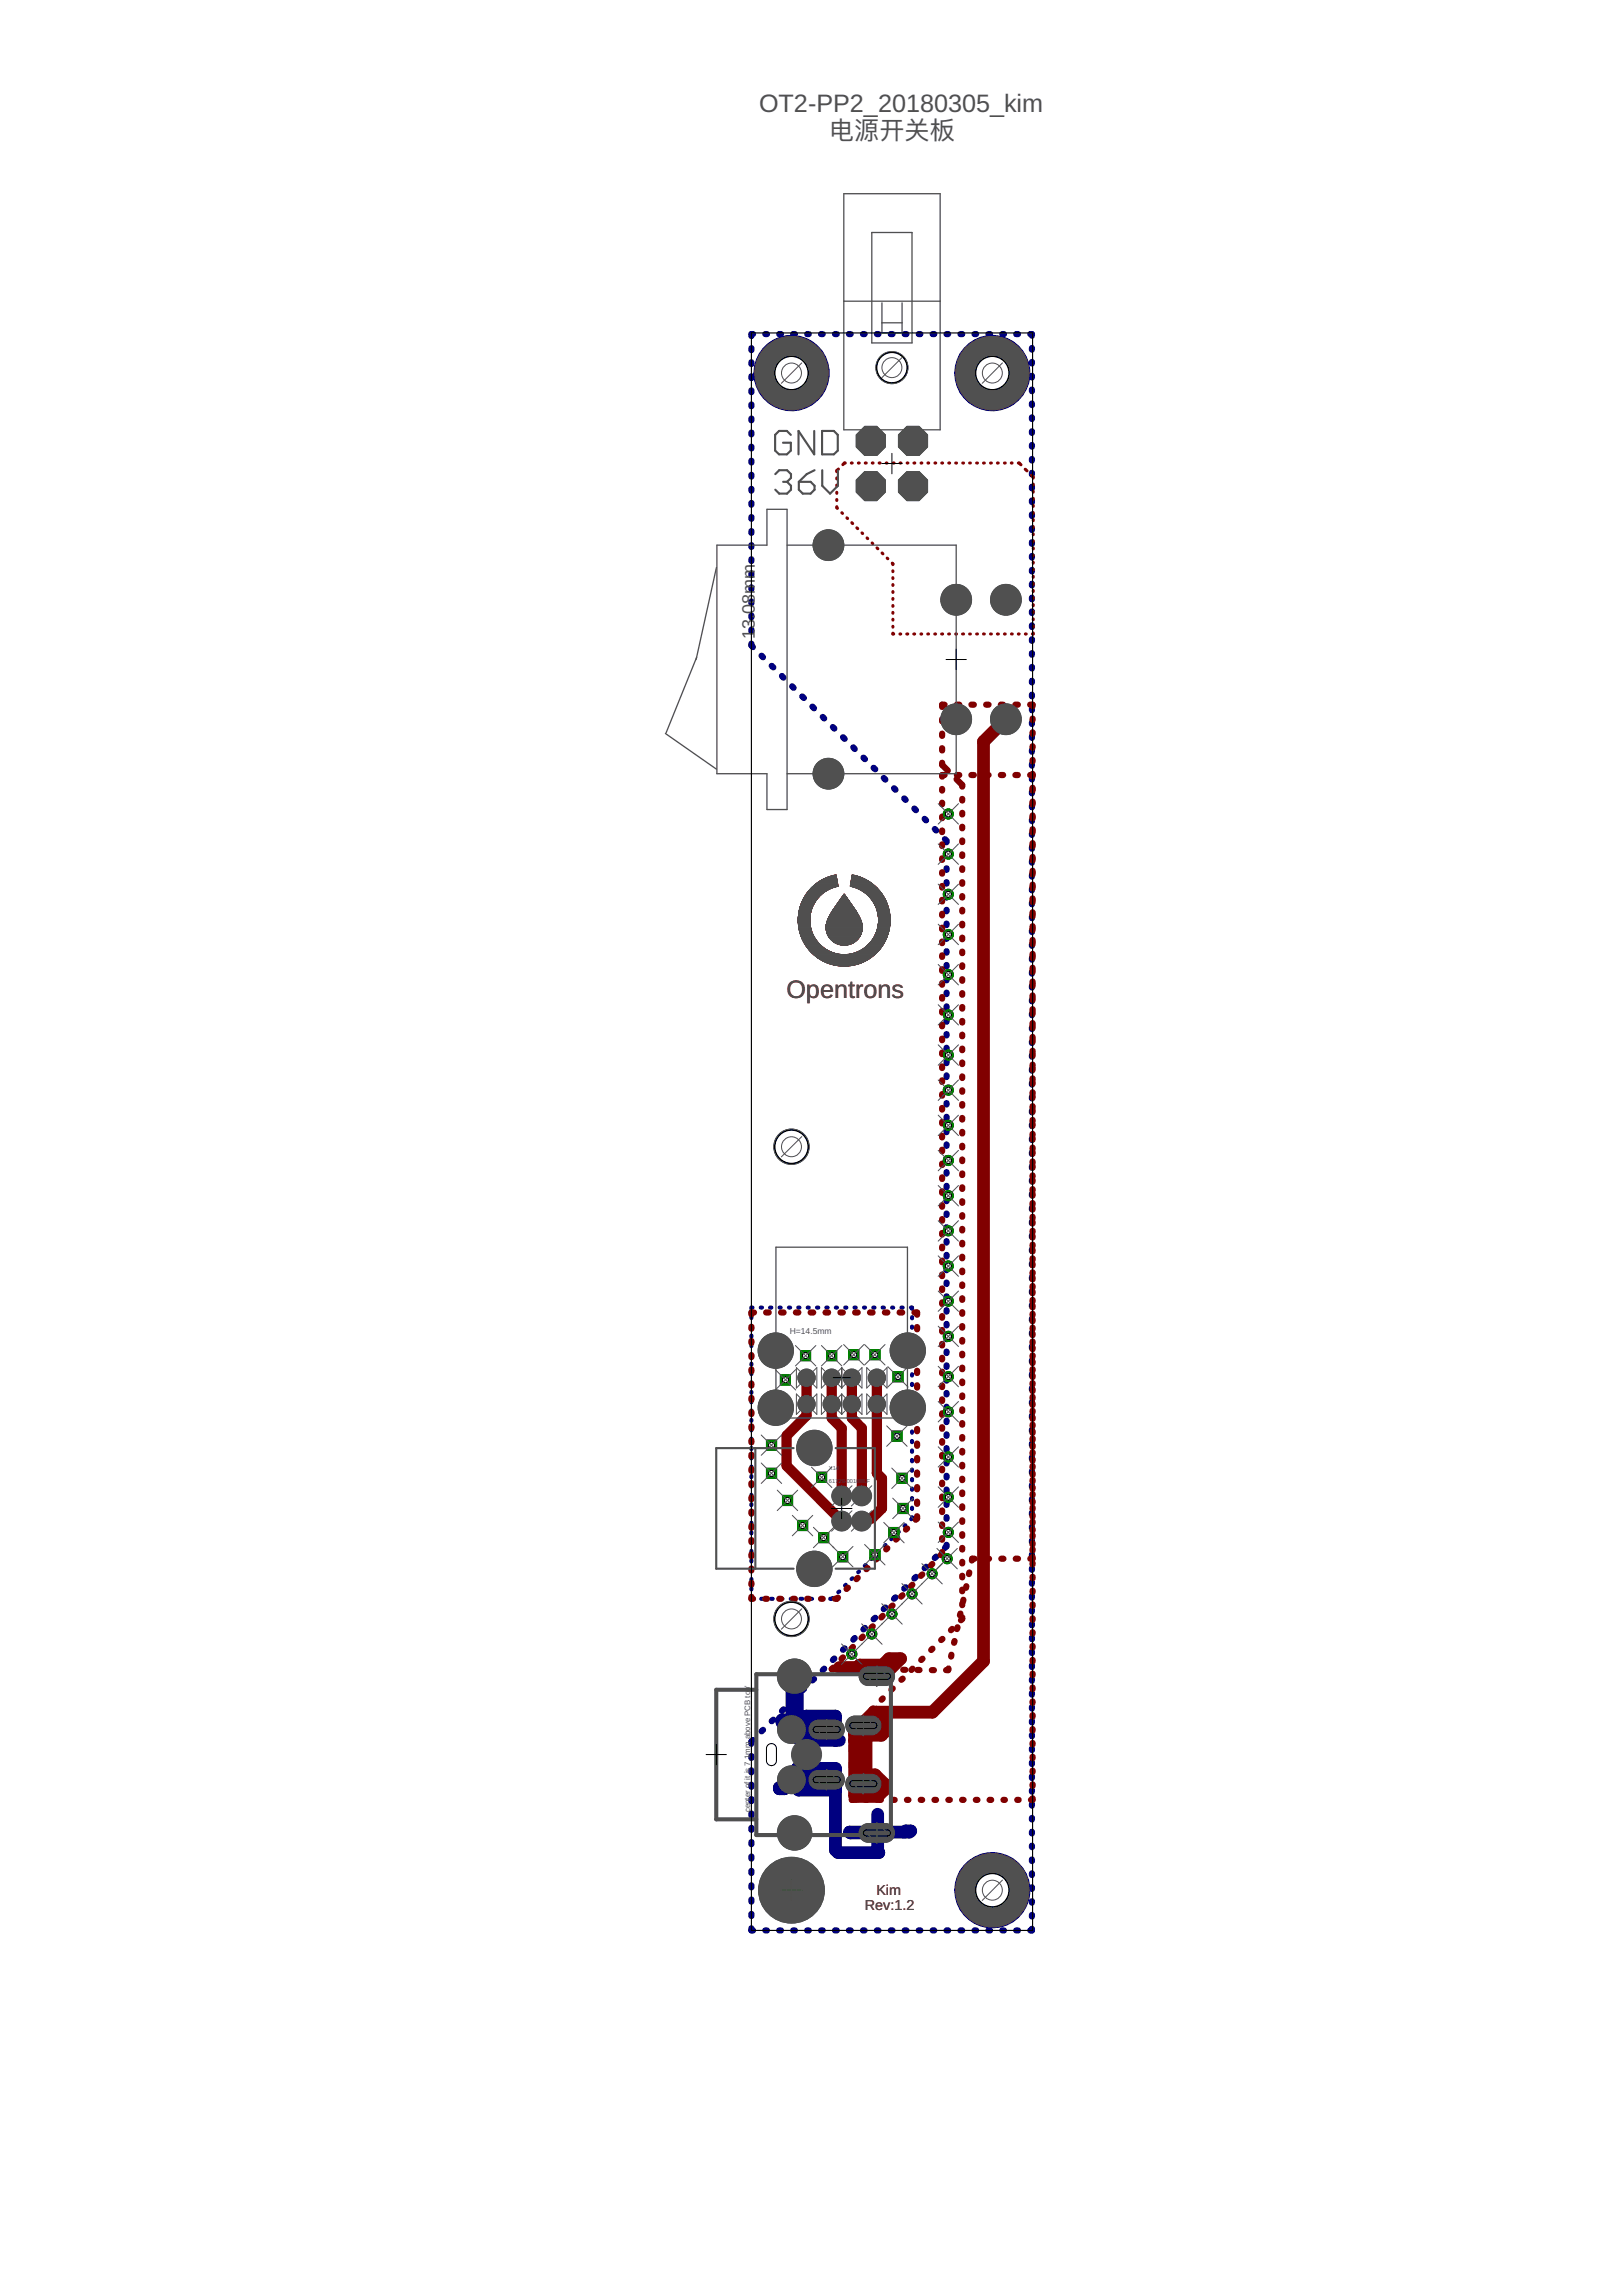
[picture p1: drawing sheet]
<svg xmlns="http://www.w3.org/2000/svg" width="210mm" height="297mm" viewBox="0 0 210 297" stroke-linecap="round" stroke-linejoin="round" font-family="sans-serif">
<defs><g id="words">
<g font-size="3.3" fill="#505050">
<text x="98.2" y="14.5">OT2-PP2_20180305_kim</text>
<text x="107.3" y="18">电源开关板</text>
</g>
<text font-size="3.3" fill="#800000" x="101.8" y="129.2">Opentrons</text>
<text font-size="2.3" fill="#505050" x="97.7" y="82.7" transform="rotate(-90 97.7 82.7)">13.08mm</text>
<g font-size="1.9" fill="#800000">
<text x="113.4" y="245.1">Kim</text>
<text x="111.9" y="247.1">Rev:1.2</text>
</g>
<text font-size="1.1" fill="#505050" x="102.2" y="172.5">H=14.5mm</text>
<text font-size="1" fill="#505050" x="97.1" y="234.5" transform="rotate(-90 97.1 234.5)">center of it is 7.1mm above PCB top'</text>
<g font-size=".7" fill="#505050">
<text x="107.3" y="190.2">X14</text>
<text x="107.3" y="191.9">6172</text>
<text x="108.9" y="191.9">9-0010B</text>
<text x="111.7" y="191.9">LF</text>
</g>
</g></defs>
<g fill="#505050" stroke="#505050" stroke-width=".13">
<circle cx="102.4" cy="48.3" r="2.29"/>
<circle cx="128.4" cy="48.3" r="2.29"/>
<circle cx="128.4" cy="244.5" r="2.29"/>
<circle cx="102.4" cy="148.4" r="2.29"/>
<circle cx="102.4" cy="209.4" r="2.29"/>
<circle cx="128.4" cy="244.5" r="4.7"/>
<circle cx="128.4" cy="48.3" r="4.7"/>
<circle cx="102.4" cy="48.3" r="4.7"/>
<circle cx="123.7" cy="77.6" r="1.99"/>
<circle cx="123.7" cy="93" r="1.99"/>
<circle cx="130.2" cy="93" r="1.99"/>
<circle cx="130.2" cy="77.6" r="1.99"/>
<circle cx="107.2" cy="70.5" r="1.99"/>
<circle cx="107.2" cy="100.1" r="1.99"/>
<circle cx="102.4" cy="244.5" r="4.3"/>
<circle cx="108.9" cy="193.5" r="1.23"/>
<circle cx="111.5" cy="193.5" r="1.23"/>
<circle cx="108.9" cy="196.8" r="1.23"/>
<circle cx="105.4" cy="203" r="2.29"/>
<circle cx="105.4" cy="187.3" r="2.29"/>
<circle cx="111.5" cy="196.8" r="1.23"/>
<circle cx="102.4" cy="230.3" r="1.8"/>
<circle cx="102.4" cy="223.8" r="1.8"/>
<circle cx="102.8" cy="216.9" r="2.22"/>
<circle cx="102.8" cy="237.1" r="2.22"/>
<circle cx="107.6" cy="178.2" r="1.12"/>
<circle cx="110.2" cy="178.2" r="1.12"/>
<circle cx="104.4" cy="178.2" r="1.12"/>
<circle cx="113.5" cy="178.2" r="1.12"/>
<circle cx="107.6" cy="181.7" r="1.12"/>
<circle cx="110.2" cy="181.7" r="1.12"/>
<circle cx="104.4" cy="181.7" r="1.12"/>
<circle cx="113.5" cy="181.7" r="1.12"/>
<circle cx="100.4" cy="174.7" r="2.29"/>
<circle cx="117.5" cy="174.7" r="2.29"/>
<circle cx="117.5" cy="182.1" r="2.29"/>
<circle cx="100.4" cy="182.1" r="2.29"/>
<circle cx="115.4" cy="47.6" r="2.07"/>
</g>
<g fill="#505050" stroke="#505050" stroke-width=".13">
<path d="M109.9 229.8l.6-.2h2.5a1.22 1.22 0 0 1 1 1.2 1.22 1.22 0 0 1-1 1.2h-2.5a1.22 1.22 0 0 1-1-.9 1.22 1.22 0 0 1 .4-1.3z"/>
<path d="M109.7 222.5l.2-.3 .6-.2h2.5a1.22 1.22 0 0 1 1 1.2 1.22 1.22 0 0 1-1 1.2h-2.5a1.23 1.23 0 0 1-.8-1.9z"/>
<path d="M104.9 229.5l.3-.2 .5-.3h2.5a1.22 1.22 0 0 1 1.1 1.3 1.22 1.22 0 0 1-1.1 1.2h-2.5a1.23 1.23 0 0 1-.8-2z"/>
<path d="M104.9 223l.3-.2 .5-.3h2.5a1.22 1.22 0 0 1 1.1 1.3 1.22 1.22 0 0 1-1.1 1.2h-2.5a1.23 1.23 0 0 1-.8-2z"/>
<path d="M111.4 236.4l.3-.2 .5-.3h2.5a1.22 1.22 0 0 1 1.1 1.2 1.22 1.22 0 0 1-1.1 1.2h-2.5a1.23 1.23 0 0 1-.8-1.9z"/>
<path d="M111.4 216.1l.3-.2 .5-.3h2.5a1.22 1.22 0 0 1 1.1 1.3 1.22 1.22 0 0 1-1.1 1.2h-2.5a1.23 1.23 0 0 1-.8-2z"/>
<circle cx="112.7" cy="57" r="2.04"/>
<circle cx="118.2" cy="57" r="2.04"/>
<circle cx="112.7" cy="62.9" r="2.04"/>
<circle cx="118.2" cy="62.9" r="2.04"/>
</g>
<g fill="#000080" stroke="#000080" stroke-width=".13">
<path d="M124.8 241.3a4.9 4.9 0 0 1 7.7 .6 4.9 4.9 0 0 1-2.7 7.3 4.9 4.9 0 0 1-6.3-4.7h4.9l.1 .1-5-.1a4.9 4.9 0 0 1 1.3-3.2z" fill-rule="evenodd"/>
<path d="M124.8 45.1a4.9 4.9 0 0 1 7.7 .6 4.9 4.9 0 0 1-2.7 7.3 4.9 4.9 0 0 1-6.3-4.7l4.9-.1 .1 .1h-5a5 5 0 0 1 1.3-3.2z" fill-rule="evenodd"/>
<path d="M98.8 45.1a4.9 4.9 0 0 1 7.7 .6 4.9 4.9 0 0 1-2.7 7.3 4.9 4.9 0 0 1-6.2-4.7l4.8-.1 .1 .1h-4.9a5 5 0 0 1 1.2-3.2z" fill-rule="evenodd"/>
</g>
<path d="M102.8 216.9v6.5l-.4 .4" fill="none" stroke="#000080" stroke-width="2.3"/>
<path d="M102.4 223.8v-.6h2.9v.5h-.5v.3h3.3v1.1M102.4 230.3v1h-1.5v.1h.6v-1.1h2.7v-.4h2.6v.9h1.3v8.6l.4 .3h5.2l-.1-.2v-4.8M107 223.8h1.1v-1.8h-3.8v.5h-3.1v.3h2v.7h.3v1.6h5.1M107 230.3h1.1v-1.5h-4.9v.3h.1v2.5h4.8M107 230.3h.1l1 1M117 237l.2-.1h.7l-.2 .1h-7.8l.1 .1h3.5" fill="none" stroke="#000080" stroke-width="1.7"/>
<g fill="none" stroke="#000080" stroke-width=".8">
<path d="M97.2 45v.3M97.2 46.9v.2M97.2 48.7v.2M97.2 50.5v.2M97.2 52.3v.3M97.2 54.1v.3M97.2 56v.2M97.2 57.8v.2M97.2 59.6v.2M97.5 43.2h-.3v.3M99 43.2h.3M100.8 43.2h.3"/>
<path d="M102.6 43.2h.3M104.5 43.2h.2M106.3 43.2h.2M108.1 43.2h.2M109.9 43.2h.2M111.7 43.2h.2M113.5 43.2h.2M115.3 43.2h.2M117.1 43.2h.2M118.9 43.2h.2M120.7 43.2h.2M122.5 43.2h.2"/>
<path d="M124.3 43.2h.2M126.1 43.2h.2M127.9 43.2h.2M129.7 43.2h.2M131.5 43.2h.2M133.3 43.2h.2v.2M133.5 45v.2M133.5 46.8v.2M133.5 48.6v.2M133.5 50.4v.2M133.5 52.2v.2M133.5 54v.2"/>
<path d="M133.5 55.8v.2M133.5 57.6v.2M133.5 59.4v.2M97.2 61.4v.3M97.2 63.2v.3M97.2 65.1v.2M97.2 66.9v.2M97.2 68.7v.2M97.2 70.5v.3M97.2 72.3v.3M97.2 74.2v.2M97.2 76v.2"/>
<path d="M97.2 77.8v.2M97.2 79.6v.3M133.5 61.2v.2M133.5 63v.2M133.5 64.7v.3M133.5 66.5v.3M133.5 68.3v.3M133.5 70.1v.3M133.5 71.9v.2M133.5 73.7v.2M133.5 75.5v.2M133.5 77.3v.2"/>
<path d="M133.5 79.1v.2M97.2 81.4v.3M97.2 83.3v.2l.2 .2M98.6 84.8l.1 .2M99.9 86.1l.2 .2M101.2 87.5l.2 .2M102.5 88.8l.2 .2M103.8 90.1l.2 .2M105.1 91.4l.2 .2M106.5 92.8l.2 .1M107.8 94.1l.2 .2M109.1 95.4l.2 .2"/>
<path d="M110.4 96.7l.2 .2M111.7 98l.2 .2M113.1 99.3l.2 .2M133.5 80.9v.2M133.5 82.7v.2M133.5 84.5v.2M133.5 86.3v.2M133.5 88.1v.2M133.5 89.9v.2M133.5 91.7v.2M133.5 93.5v.2M133.5 95.2v.3"/>
<path d="M133.5 97v.3M133.5 98.8v.3M114.4 100.6l.2 .3M115.7 102l.2 .2M117 103.3l.2 .2M118.3 104.6l.2 .2M119.7 105.9l.1 .2M121 107.3l.2 .1M122.3 108.6l.2 .2v.2M122.5 110.6v.1M122.5 112.3v.2M122.5 114.1v.2"/>
<path d="M122.5 115.9v.2M122.5 117.7v.2M122.5 119.5v.2M133.5 100.6v.2M133.5 102.4v.2M133.5 104.2v.2M133.5 106v.2M133.5 107.8v.2M133.5 109.6v.2M133.5 111.4v.2M133.5 113.2v.2M133.5 115v.2"/>
<path d="M133.5 116.8v.2M133.5 118.6v.2M122.5 121.3v.2M122.5 123.1v.2M122.5 124.8v.3M122.5 126.6v.2M122.5 128.4v.2M122.5 130.2v.2M122.5 132v.2M122.5 133.8v.2M122.5 135.6v.2M122.5 137.4v.1"/>
<path d="M122.5 139.1v.2M133.5 120.4v.2M133.5 122.2v.2M133.5 124v.2M133.5 125.8v.2M133.5 127.6v.2M133.5 129.3v.2M133.5 131.1v.2M133.5 132.9v.2M133.5 134.7v.2M133.5 136.5v.2M133.5 138.3v.2"/>
<path d="M122.5 140.9v.2M122.5 142.7v.2M122.5 144.5v.2M122.5 146.3v.2M122.5 148.1v.2M122.5 149.8v.3M122.5 151.6v.2M122.5 153.4v.2M122.5 155.2v.2M122.5 157v.2M122.5 158.8v.2M133.5 140.1v.2"/>
<path d="M133.5 141.9v.2M133.5 143.7v.2M133.5 145.5v.2M133.5 147.3v.2M133.5 149.1v.2M133.5 150.9v.2M133.5 152.7v.2M133.5 154.5v.2M133.5 156.3v.2M133.5 158.1v.2M133.5 159.8v.2M122.5 160.6v.2"/>
<path d="M122.5 162.3v.3M122.5 164.1v.2M122.5 165.9v.2M122.5 167.7v.2M122.5 169.5v.2M122.5 171.3v.2M122.5 173.1v.2M122.5 174.9v.1M122.5 176.6v.2M122.5 178.4v.2M133.5 161.6v.2M133.5 163.4v.2"/>
<path d="M133.5 165.2v.2M133.5 167v.2M133.5 168.8v.2M133.5 170.6v.2M133.5 172.4v.2M133.5 174.2v.2M133.5 176v.2M133.5 177.8v.2M133.5 179.6v.2M122.5 180.2v.2M122.5 182v.2M122.5 183.8v.2"/>
<path d="M122.5 185.6v.2M122.5 187.3v.3M122.5 189.1v.2M122.5 190.9v.2M122.5 192.7v.2M122.5 194.5v.2M122.5 196.3v.2M122.5 198.1v.2M122.5 199.9v.1l-.2 .3M133.5 181.4v.2M133.5 183.2v.2M133.5 185v.2"/>
<path d="M133.5 186.8v.2M133.5 188.5v.2M133.5 190.3v.2M133.5 192.1v.2M133.5 193.9v.2M133.5 195.7v.2M133.5 197.5v.2M133.5 199.3v.2M102.7 219.8l-.2 .2M104 218.5l-.2 .2M105.3 217.2l-.2 .2M106.7 215.9l-.2 .2"/>
<path d="M108 214.6l-.2 .2M109.3 213.3l-.2 .1M110.6 211.9l-.2 .2M111.9 210.6l-.2 .2M113.3 209.3l-.2 .2M114.6 208l-.2 .2M115.9 206.7l-.2 .1M117.2 205.3l-.2 .2M118.5 204l-.2 .2M119.8 202.7l-.1 .2M121.2 201.4l-.2 .2M133.5 201.1v.2"/>
<path d="M133.5 202.9v.2M133.5 204.7v.2M133.5 206.5v.2M133.5 208.3v.2M133.5 210.1v.2M133.5 211.9v.2M133.5 213.7v.2M133.5 215.5v.2M133.5 217.3v.1M133.5 219v.2M97.2 227.2v.2M97.2 229v.3"/>
<path d="M97.2 230.9v.3M97.2 232.7v.3M97.2 234.6v.3M97.2 236.5v.2M97.2 238.3v.3M97.4 225.1l-.2 .2v.3M98.7 223.8l-.1 .2M100.1 222.5l-.2 .2M101.4 221.1l-.2 .3M133.5 220.8v.2M133.5 222.6v.2M133.5 224.4v.2"/>
<path d="M133.5 226.2v.2M133.5 228v.2M133.5 229.8v.2M133.5 231.6v.2M133.5 233.4v.2M133.5 235.2v.2M133.5 237v.2M133.5 238.8v.2M97.2 249.5v.2h.3M97.2 240.2v.3M97.2 242v.3M97.2 243.9v.3"/>
<path d="M97.2 245.7v.3M97.2 247.6v.3M99 249.7h.3M100.8 249.7h.3M102.6 249.7h.3M104.5 249.7h.2M106.3 249.7h.2M108.1 249.7h.2M109.9 249.7h.2M111.7 249.7h.2M113.5 249.7h.2M115.3 249.7h.2"/>
<path d="M117.1 249.7h.2M118.9 249.7h.2M120.7 249.7h.2M122.5 249.7h.2M124.3 249.7h.2M126.1 249.7h.2M127.9 249.7h.2M129.7 249.7h.2M131.5 249.7h.2M133.5 249.5v.2h-.2M133.5 240.6v.2M133.5 242.4v.2"/>
<path d="M133.5 244.2v.2M133.5 246v.1M133.5 247.7v.2"/>
</g>
<g fill="none" stroke="#000080" stroke-width=".53">
<path d="M97.2 170.4v.1M97.2 171.6v.1M97.2 172.8v.2M97.2 174v.2M97.2 175.2v.2M97.2 176.4v.2M97.2 177.6v.2M97.2 178.8v.2M97.4 169.2h-.2v.1M98.4 169.2h.2M99.7 169.2h.1M100.9 169.2h.1"/>
<path d="M102.1 169.2h.2M103.3 169.2h.2M104.5 169.2h.2M105.7 169.2h.2M106.9 169.2h.2M108.2 169.2h.1M109.4 169.2h.1M110.6 169.2h.1M111.8 169.2h.2M113 169.2h.2M114.2 169.2h.2M115.4 169.2h.2"/>
<path d="M116.6 169.2h.2M117.9 169.2h.1v.1M118 170.4v.2M118 171.6v.2M118 172.8v.2M118 174.1v.2M118 175.3v.2M118 176.6v.1M118 177.8v.2M118 179v.2M97.2 180.1v.1M97.2 181.3v.1"/>
<path d="M97.2 182.5v.1M97.2 183.7v.1M97.2 184.9v.2M97.2 186.1v.2M97.2 187.3v.2M97.2 188.5v.2M97.2 189.7v.2M97.2 190.9v.2M97.2 192.2v.1M97.2 193.4v.1M97.2 194.6v.1M97.2 195.8v.2"/>
<path d="M97.2 197v.2M97.2 198.2v.2M97.2 199.4v.2M114.6 199.9l-.1 .1M115.4 199l-.1 .1M116.3 198.2l-.1 .1M117.2 197.3l-.1 .1M118 180.3v.1M118 181.5v.2M118 182.7v.2M118 183.9v.2M118 185.2v.2"/>
<path d="M118 186.4v.2M118 187.6v.2M118 188.9v.2M118 190.1v.2M118 191.3v.2M118 192.6v.1M118 193.8v.2M118 195.1v.1M118 196.3l-.1 .3M97.2 206.7v.1h.3M97.2 200.6v.2M97.2 201.8v.2"/>
<path d="M97.2 203.1v.1M97.2 204.3v.1M97.2 205.5v.1M98.5 206.8h.2M99.8 206.8h.2M101 206.8h.3M102.3 206.8h.2M103.6 206.8h.2M104.9 206.8h.2M106.2 206.8h.2M107.7 206.7l-.1 .1h-.2M108.6 205.9l-.1 .1"/>
<path d="M109.5 205l-.2 .1M110.3 204.2l-.1 .1M111.2 203.3l-.1 .1M112 202.5l-.1 .1M112.9 201.6l-.1 .1M113.7 200.7l-.1 .2"/>
</g>
<circle cx="123.7" cy="77.6" r="1.86" fill="#008000" stroke="#008000" stroke-width=".13"/>
<circle cx="123.7" cy="77.6" r="1.23" fill="#fff" stroke="#000" stroke-width=".13"/>
<circle cx="123.7" cy="93" r="1.86" fill="#008000" stroke="#008000" stroke-width=".13"/>
<circle cx="123.7" cy="93" r="1.23" fill="#fff" stroke="#000" stroke-width=".13"/>
<circle cx="130.2" cy="93" r="1.86" fill="#008000" stroke="#008000" stroke-width=".13"/>
<circle cx="130.2" cy="93" r="1.23" fill="#fff" stroke="#000" stroke-width=".13"/>
<circle cx="130.2" cy="77.6" r="1.86" fill="#008000" stroke="#008000" stroke-width=".13"/>
<circle cx="130.2" cy="77.6" r="1.23" fill="#fff" stroke="#000" stroke-width=".13"/>
<circle cx="107.2" cy="70.5" r="1.86" fill="#008000" stroke="#008000" stroke-width=".13"/>
<circle cx="107.2" cy="70.5" r="1.23" fill="#fff" stroke="#000" stroke-width=".13"/>
<circle cx="107.2" cy="100.1" r="1.86" fill="#008000" stroke="#008000" stroke-width=".13"/>
<circle cx="107.2" cy="100.1" r="1.23" fill="#fff" stroke="#000" stroke-width=".13"/>
<circle cx="102.4" cy="244.5" r="4.1" fill="#008000" stroke="#008000" stroke-width=".13"/>
<circle cx="102.4" cy="244.5" r="2.07" fill="#fff" stroke="#000" stroke-width=".13"/>
<circle cx="108.9" cy="193.5" r="1.08" fill="#008000" stroke="#008000" stroke-width=".13"/>
<circle cx="108.9" cy="193.5" r=".59" fill="#fff" stroke="#000" stroke-width=".13"/>
<circle cx="111.5" cy="193.5" r="1.08" fill="#008000" stroke="#008000" stroke-width=".13"/>
<circle cx="111.5" cy="193.5" r=".59" fill="#fff" stroke="#000" stroke-width=".13"/>
<circle cx="108.9" cy="196.8" r="1.08" fill="#008000" stroke="#008000" stroke-width=".13"/>
<circle cx="108.9" cy="196.8" r=".59" fill="#fff" stroke="#000" stroke-width=".13"/>
<circle cx="105.4" cy="203" r="2.14" fill="#008000" stroke="#008000" stroke-width=".13"/>
<circle cx="105.4" cy="203" r="1.48" fill="#fff" stroke="#000" stroke-width=".13"/>
<circle cx="105.4" cy="187.3" r="2.14" fill="#008000" stroke="#008000" stroke-width=".13"/>
<circle cx="105.4" cy="187.3" r="1.48" fill="#fff" stroke="#000" stroke-width=".13"/>
<circle cx="111.5" cy="196.8" r="1.08" fill="#008000" stroke="#008000" stroke-width=".13"/>
<circle cx="111.5" cy="196.8" r=".59" fill="#fff" stroke="#000" stroke-width=".13"/>
<path d="M110.7 230.8h2.1" fill="none" stroke="#008000" stroke-width="2.2"/>
<circle cx="111.7" cy="230.8" r=".72" fill="#fff" stroke="#000" stroke-width=".13"/>
<path d="M110.7 223.2h2.1" fill="none" stroke="#008000" stroke-width="2.2"/>
<circle cx="111.7" cy="223.2" r=".72" fill="#fff" stroke="#000" stroke-width=".13"/>
<path d="M105.9 230.3h2.2" fill="none" stroke="#008000" stroke-width="2.2"/>
<circle cx="107" cy="230.3" r=".72" fill="#fff" stroke="#000" stroke-width=".13"/>
<path d="M105.9 223.8h2.2" fill="none" stroke="#008000" stroke-width="2.2"/>
<circle cx="107" cy="223.8" r=".72" fill="#fff" stroke="#000" stroke-width=".13"/>
<circle cx="102.4" cy="230.3" r="1.65" fill="#008000" stroke="#008000" stroke-width=".13"/>
<circle cx="102.4" cy="230.3" r="1.1" fill="#fff" stroke="#000" stroke-width=".13"/>
<circle cx="102.4" cy="223.8" r="1.65" fill="#008000" stroke="#008000" stroke-width=".13"/>
<circle cx="102.4" cy="223.8" r="1.1" fill="#fff" stroke="#000" stroke-width=".13"/>
<circle cx="102.8" cy="216.9" r="2.1" fill="#008000" stroke="#008000" stroke-width=".13"/>
<circle cx="102.8" cy="216.9" r="1.44" fill="#fff" stroke="#000" stroke-width=".13"/>
<circle cx="102.8" cy="237.1" r="2.1" fill="#008000" stroke="#008000" stroke-width=".13"/>
<circle cx="102.8" cy="237.1" r="1.44" fill="#fff" stroke="#000" stroke-width=".13"/>
<path d="M112.4 237.1h2.2" fill="none" stroke="#008000" stroke-width="2.2"/>
<circle cx="113.5" cy="237.1" r=".72" fill="#fff" stroke="#000" stroke-width=".13"/>
<path d="M112.4 216.9h2.2" fill="none" stroke="#008000" stroke-width="2.2"/>
<circle cx="113.5" cy="216.9" r=".72" fill="#fff" stroke="#000" stroke-width=".13"/>
<circle cx="107.6" cy="178.2" r=".97" fill="#008000" stroke="#008000" stroke-width=".13"/>
<circle cx="107.6" cy="178.2" r=".66" fill="#fff" stroke="#000" stroke-width=".13"/>
<circle cx="110.2" cy="178.2" r=".97" fill="#008000" stroke="#008000" stroke-width=".13"/>
<circle cx="110.2" cy="178.2" r=".66" fill="#fff" stroke="#000" stroke-width=".13"/>
<circle cx="104.4" cy="178.2" r=".97" fill="#008000" stroke="#008000" stroke-width=".13"/>
<circle cx="104.4" cy="178.2" r=".66" fill="#fff" stroke="#000" stroke-width=".13"/>
<circle cx="113.5" cy="178.2" r=".97" fill="#008000" stroke="#008000" stroke-width=".13"/>
<circle cx="113.5" cy="178.2" r=".66" fill="#fff" stroke="#000" stroke-width=".13"/>
<circle cx="107.6" cy="181.7" r=".97" fill="#008000" stroke="#008000" stroke-width=".13"/>
<circle cx="107.6" cy="181.7" r=".66" fill="#fff" stroke="#000" stroke-width=".13"/>
<circle cx="110.2" cy="181.7" r=".97" fill="#008000" stroke="#008000" stroke-width=".13"/>
<circle cx="110.2" cy="181.7" r=".66" fill="#fff" stroke="#000" stroke-width=".13"/>
<circle cx="104.4" cy="181.7" r=".97" fill="#008000" stroke="#008000" stroke-width=".13"/>
<circle cx="104.4" cy="181.7" r=".66" fill="#fff" stroke="#000" stroke-width=".13"/>
<circle cx="113.5" cy="181.7" r=".97" fill="#008000" stroke="#008000" stroke-width=".13"/>
<circle cx="113.5" cy="181.7" r=".66" fill="#fff" stroke="#000" stroke-width=".13"/>
<circle cx="100.4" cy="174.7" r="2.16" fill="#008000" stroke="#008000" stroke-width=".13"/>
<circle cx="100.4" cy="174.7" r="1.5" fill="#fff" stroke="#000" stroke-width=".13"/>
<circle cx="117.5" cy="174.7" r="2.16" fill="#008000" stroke="#008000" stroke-width=".13"/>
<circle cx="117.5" cy="174.7" r="1.5" fill="#fff" stroke="#000" stroke-width=".13"/>
<circle cx="117.5" cy="182.1" r="2.16" fill="#008000" stroke="#008000" stroke-width=".13"/>
<circle cx="117.5" cy="182.1" r="1.5" fill="#fff" stroke="#000" stroke-width=".13"/>
<circle cx="100.4" cy="182.1" r="2.16" fill="#008000" stroke="#008000" stroke-width=".13"/>
<circle cx="100.4" cy="182.1" r="1.5" fill="#fff" stroke="#000" stroke-width=".13"/>
<circle cx="112.7" cy="57" r="1.9" fill="#008000" stroke="#008000" stroke-width=".13"/>
<circle cx="112.7" cy="57" r="1.16" fill="#fff" stroke="#000" stroke-width=".13"/>
<circle cx="118.2" cy="57" r="1.9" fill="#008000" stroke="#008000" stroke-width=".13"/>
<circle cx="118.2" cy="57" r="1.16" fill="#fff" stroke="#000" stroke-width=".13"/>
<circle cx="112.7" cy="62.9" r="1.9" fill="#008000" stroke="#008000" stroke-width=".13"/>
<circle cx="112.7" cy="62.9" r="1.16" fill="#fff" stroke="#000" stroke-width=".13"/>
<circle cx="118.2" cy="62.9" r="1.9" fill="#008000" stroke="#008000" stroke-width=".13"/>
<circle cx="118.2" cy="62.9" r="1.16" fill="#fff" stroke="#000" stroke-width=".13"/>
<circle cx="122.7" cy="136.5" r=".66" fill="#008000" stroke="#008000" stroke-width=".13"/>
<circle cx="122.7" cy="136.5" r=".38" fill="#fff" stroke="#000" stroke-width=".13"/>
<circle cx="122.7" cy="141" r=".66" fill="#008000" stroke="#008000" stroke-width=".13"/>
<circle cx="122.7" cy="141" r=".38" fill="#fff" stroke="#000" stroke-width=".13"/>
<circle cx="122.7" cy="145.6" r=".66" fill="#008000" stroke="#008000" stroke-width=".13"/>
<circle cx="122.7" cy="145.6" r=".38" fill="#fff" stroke="#000" stroke-width=".13"/>
<circle cx="122.7" cy="150.1" r=".66" fill="#008000" stroke="#008000" stroke-width=".13"/>
<circle cx="122.7" cy="150.1" r=".38" fill="#fff" stroke="#000" stroke-width=".13"/>
<circle cx="122.7" cy="154.7" r=".66" fill="#008000" stroke="#008000" stroke-width=".13"/>
<circle cx="122.7" cy="154.7" r=".38" fill="#fff" stroke="#000" stroke-width=".13"/>
<circle cx="122.7" cy="159.2" r=".66" fill="#008000" stroke="#008000" stroke-width=".13"/>
<circle cx="122.7" cy="159.2" r=".38" fill="#fff" stroke="#000" stroke-width=".13"/>
<circle cx="122.7" cy="163.8" r=".66" fill="#008000" stroke="#008000" stroke-width=".13"/>
<circle cx="122.7" cy="163.8" r=".38" fill="#fff" stroke="#000" stroke-width=".13"/>
<circle cx="122.7" cy="168.3" r=".66" fill="#008000" stroke="#008000" stroke-width=".13"/>
<circle cx="122.7" cy="168.3" r=".38" fill="#fff" stroke="#000" stroke-width=".13"/>
<circle cx="122.7" cy="172.9" r=".66" fill="#008000" stroke="#008000" stroke-width=".13"/>
<circle cx="122.7" cy="172.9" r=".38" fill="#fff" stroke="#000" stroke-width=".13"/>
<circle cx="122.7" cy="178.1" r=".66" fill="#008000" stroke="#008000" stroke-width=".13"/>
<circle cx="122.7" cy="178.1" r=".38" fill="#fff" stroke="#000" stroke-width=".13"/>
<circle cx="122.7" cy="182.6" r=".66" fill="#008000" stroke="#008000" stroke-width=".13"/>
<circle cx="122.7" cy="182.6" r=".38" fill="#fff" stroke="#000" stroke-width=".13"/>
<circle cx="122.7" cy="188.5" r=".66" fill="#008000" stroke="#008000" stroke-width=".13"/>
<circle cx="122.7" cy="188.5" r=".38" fill="#fff" stroke="#000" stroke-width=".13"/>
<circle cx="122.7" cy="193.7" r=".66" fill="#008000" stroke="#008000" stroke-width=".13"/>
<circle cx="122.7" cy="193.7" r=".38" fill="#fff" stroke="#000" stroke-width=".13"/>
<circle cx="122.7" cy="198.2" r=".66" fill="#008000" stroke="#008000" stroke-width=".13"/>
<circle cx="122.7" cy="198.2" r=".38" fill="#fff" stroke="#000" stroke-width=".13"/>
<circle cx="120.6" cy="203.6" r=".66" fill="#008000" stroke="#008000" stroke-width=".13"/>
<circle cx="120.6" cy="203.6" r=".38" fill="#fff" stroke="#000" stroke-width=".13"/>
<circle cx="118" cy="206.2" r=".66" fill="#008000" stroke="#008000" stroke-width=".13"/>
<circle cx="118" cy="206.2" r=".38" fill="#fff" stroke="#000" stroke-width=".13"/>
<circle cx="115.4" cy="208.8" r=".66" fill="#008000" stroke="#008000" stroke-width=".13"/>
<circle cx="115.4" cy="208.8" r=".38" fill="#fff" stroke="#000" stroke-width=".13"/>
<circle cx="112.8" cy="211.4" r=".66" fill="#008000" stroke="#008000" stroke-width=".13"/>
<circle cx="112.8" cy="211.4" r=".38" fill="#fff" stroke="#000" stroke-width=".13"/>
<circle cx="110.2" cy="214" r=".66" fill="#008000" stroke="#008000" stroke-width=".13"/>
<circle cx="110.2" cy="214" r=".38" fill="#fff" stroke="#000" stroke-width=".13"/>
<circle cx="122.6" cy="201.7" r=".66" fill="#008000" stroke="#008000" stroke-width=".13"/>
<circle cx="122.6" cy="201.7" r=".38" fill="#fff" stroke="#000" stroke-width=".13"/>
<circle cx="122.7" cy="131.3" r=".66" fill="#008000" stroke="#008000" stroke-width=".13"/>
<circle cx="122.7" cy="131.3" r=".38" fill="#fff" stroke="#000" stroke-width=".13"/>
<circle cx="122.7" cy="126.1" r=".66" fill="#008000" stroke="#008000" stroke-width=".13"/>
<circle cx="122.7" cy="126.1" r=".38" fill="#fff" stroke="#000" stroke-width=".13"/>
<circle cx="122.7" cy="120.9" r=".66" fill="#008000" stroke="#008000" stroke-width=".13"/>
<circle cx="122.7" cy="120.9" r=".38" fill="#fff" stroke="#000" stroke-width=".13"/>
<circle cx="122.7" cy="115.7" r=".66" fill="#008000" stroke="#008000" stroke-width=".13"/>
<circle cx="122.7" cy="115.7" r=".38" fill="#fff" stroke="#000" stroke-width=".13"/>
<circle cx="122.7" cy="110.5" r=".66" fill="#008000" stroke="#008000" stroke-width=".13"/>
<circle cx="122.7" cy="110.5" r=".38" fill="#fff" stroke="#000" stroke-width=".13"/>
<circle cx="122.7" cy="105.3" r=".66" fill="#008000" stroke="#008000" stroke-width=".13"/>
<circle cx="122.7" cy="105.3" r=".38" fill="#fff" stroke="#000" stroke-width=".13"/>
<path d="M115 197.6h1.3v1.3h-1.3z" fill="#008000" stroke="#008000" stroke-width=".13"/>
<circle cx="115.7" cy="198.3" r=".38" fill="#fff" stroke="#000" stroke-width=".13"/>
<path d="M116.1 190.6h1.3v1.3h-1.3z" fill="#008000" stroke="#008000" stroke-width=".13"/>
<circle cx="116.7" cy="191.3" r=".38" fill="#fff" stroke="#000" stroke-width=".13"/>
<path d="M105.7 190.5h1.3v1.3h-1.3z" fill="#008000" stroke="#008000" stroke-width=".13"/>
<circle cx="106.3" cy="191.1" r=".38" fill="#fff" stroke="#000" stroke-width=".13"/>
<path d="M103.2 196.7h1.3v1.3h-1.3z" fill="#008000" stroke="#008000" stroke-width=".13"/>
<circle cx="103.9" cy="197.4" r=".38" fill="#fff" stroke="#000" stroke-width=".13"/>
<path d="M116.2 194.5h1.3v1.3h-1.3z" fill="#008000" stroke="#008000" stroke-width=".13"/>
<circle cx="116.9" cy="195.2" r=".38" fill="#fff" stroke="#000" stroke-width=".13"/>
<path d="M108.4 200.7h1.3v1.4h-1.3z" fill="#008000" stroke="#008000" stroke-width=".13"/>
<circle cx="109.1" cy="201.4" r=".38" fill="#fff" stroke="#000" stroke-width=".13"/>
<path d="M112.6 200.5h1.3v1.3h-1.3z" fill="#008000" stroke="#008000" stroke-width=".13"/>
<circle cx="113.2" cy="201.1" r=".38" fill="#fff" stroke="#000" stroke-width=".13"/>
<path d="M105.9 198.3h1.4v1.3h-1.4z" fill="#008000" stroke="#008000" stroke-width=".13"/>
<circle cx="106.6" cy="198.9" r=".38" fill="#fff" stroke="#000" stroke-width=".13"/>
<path d="M101.3 193.5h1.3v1.3h-1.3z" fill="#008000" stroke="#008000" stroke-width=".13"/>
<circle cx="101.9" cy="194.1" r=".38" fill="#fff" stroke="#000" stroke-width=".13"/>
<path d="M99.2 189.9h1.3v1.4h-1.3z" fill="#008000" stroke="#008000" stroke-width=".13"/>
<circle cx="99.8" cy="190.6" r=".38" fill="#fff" stroke="#000" stroke-width=".13"/>
<path d="M99.2 186.3h1.3v1.3h-1.3z" fill="#008000" stroke="#008000" stroke-width=".13"/>
<circle cx="99.8" cy="187" r=".38" fill="#fff" stroke="#000" stroke-width=".13"/>
<path d="M101 177.9h1.3v1.3h-1.3z" fill="#008000" stroke="#008000" stroke-width=".13"/>
<circle cx="101.6" cy="178.5" r=".38" fill="#fff" stroke="#000" stroke-width=".13"/>
<path d="M103.6 174.7h1.3v1.3h-1.3z" fill="#008000" stroke="#008000" stroke-width=".13"/>
<circle cx="104.2" cy="175.4" r=".38" fill="#fff" stroke="#000" stroke-width=".13"/>
<path d="M107 174.7h1.3v1.3h-1.3z" fill="#008000" stroke="#008000" stroke-width=".13"/>
<circle cx="107.6" cy="175.4" r=".38" fill="#fff" stroke="#000" stroke-width=".13"/>
<path d="M109.8 174.6h1.3v1.3h-1.3z" fill="#008000" stroke="#008000" stroke-width=".13"/>
<circle cx="110.5" cy="175.3" r=".38" fill="#fff" stroke="#000" stroke-width=".13"/>
<path d="M112.6 174.6h1.3v1.3h-1.3z" fill="#008000" stroke="#008000" stroke-width=".13"/>
<circle cx="113.2" cy="175.3" r=".38" fill="#fff" stroke="#000" stroke-width=".13"/>
<path d="M115.5 177.5h1.4v1.3h-1.4z" fill="#008000" stroke="#008000" stroke-width=".13"/>
<circle cx="116.2" cy="178.1" r=".38" fill="#fff" stroke="#000" stroke-width=".13"/>
<path d="M115.4 185.1h1.3v1.4h-1.3z" fill="#008000" stroke="#008000" stroke-width=".13"/>
<circle cx="116.1" cy="185.8" r=".38" fill="#fff" stroke="#000" stroke-width=".13"/>
<g fill="none" stroke="#800000" stroke-width=".13">
<path d="M103.3 119.4h1.5M103.3 119.3h1.5M103.3 119.2h1.5M103.3 119.1h1.5M103.3 119h1.5M103.3 118.9h1.5M103.3 118.8h1.5M103.3 118.7h1.5M103.3 119.6h1.5M103.3 119.5h1.5M103.3 118.6h1.5M103.3 118.5h1.5"/>
<path d="M103.3 119.8h1.6M103.3 119.7h1.5M103.3 118.4h1.5M103.3 118.3h1.5M103.3 118.3h1.6M103.4 119.9h1.5M103.4 118.2h1.5M103.4 120h1.5M103.4 118.1h1.5M103.4 118h1.5M103.4 117.9h1.5M103.4 117.8h1.6"/>
<path d="M103.4 117.7h1.6M103.5 117.7h1.5M103.5 117.6h1.5M103.5 117.6h1.6M103.5 117.5h1.6M103.5 117.4h1.6M103.5 117.3h1.6M103.5 117.3h1.7M103.6 117.3h1.6M103.6 117.2h1.6M103.6 117.1h1.6M103.7 117.1h1.6"/>
<path d="M103.7 117h1.6M103.7 116.9h1.6M103.7 116.9h1.7M103.7 116.8h1.7M103.8 116.8h1.6M103.8 116.7h1.7M103.8 116.6h1.7M103.9 116.5h1.7M103.9 116.4h1.7M103.9 116.4h1.8M104 116.3h1.7M104 116.3h1.8"/>
<path d="M104 116.2h1.8M104.1 116.1h1.8M104.1 116h1.9M104.2 116h1.8M104.2 115.9h1.9M104.2 115.8h2M104.3 115.8h2M104.3 115.7h2M104.4 115.6h2M104.5 115.5h2M104.5 115.5h2.1M104.5 115.4h2.2"/>
<path d="M104.6 115.3h2.2M104.6 115.3h2.3M104.7 115.2h2.3M104.8 115.1h2.3M104.8 118.8h-1.5M104.8 118.5h-1.5M104.8 115h2.5M104.9 118.3h-1.6M104.9 115h2.6M104.9 118l-1.5 .1M104.9 117.9h-1.5M105 114.9h2.6"/>
<path d="M105 114.9h2.8M105.1 117.5h-1.6M105.1 114.8h2.9M105.1 117.4h-1.6M105.2 114.7h3M105.2 117.2h-1.6M105.2 114.7h3.3M105.3 117.1h-1.7M105.3 114.6h3.1M105.3 117h-1.6M105.3 116.9l-1.6 .1M105.4 114.5h3"/>
<path d="M105.4 116.8h-1.7M105.5 114.5h2.9M105.5 116.6l-1.7 .1M105.5 114.4h2.9M105.5 116.6h-1.7M105.6 116.5h-1.8M105.6 114.4h2.8M105.6 114.3h2.8M105.6 116.5h-1.7M105.7 114.3h2.7M105.7 116.3l-1.8 .1M105.7 114.2h2.7"/>
<path d="M105.8 114.2h2.6M105.8 116.2h-1.8M105.9 116.2h-1.9M105.9 114.2h2.5M105.9 116.1h-1.8M105.9 114.1h2.5M106 116l-1.9 .1M106 114.1h2.4M106 114h2.4M106 116h-1.9M106 114h2.3M106.1 114h2.2"/>
<path d="M106.2 115.8l-2 .1M106.2 114h2.1M106.2 113.9h2.1M106.2 115.8h-2M106.3 115.7h-2M106.3 113.9h2M106.4 115.7h-2M106.4 115.6h-2M106.4 113.8h1.9M106.5 113.8h1.8M106.5 115.5l-2.1 .1M106.5 113.7h1.8"/>
<path d="M106.6 115.5h-2.1M106.6 113.7h1.7M106.7 115.4h-2.2M106.7 113.7h1.6M106.8 115.4h-2.2M106.8 113.6h1.5M106.9 115.3h-2.3M106.9 120h4.7M106.9 119.9h4.7M106.9 119.8h4.7M106.9 119.7h4.7M106.9 119.6h4.7"/>
<path d="M106.9 119.6h4.6M106.9 113.6h1.3M107 119.5h4.5M107 119.4h4.5M107 115.2l-2.3 .1M107 119.3h4.5M107 113.5h1.2M107 119.2h4.5M107 119.2h4.4M107.1 119.1h4.3M107.1 115.2h-2.4M107.1 119h4.3"/>
<path d="M107.1 113.5h1.1M107.1 118.9h4.2M107.2 118.9h4.1M107.2 113.5h1M107.2 118.8h4.1M107.2 115.1h-2.4M107.2 118.7h4.1M107.3 118.7h3.9M107.3 118.6h3.9M107.3 115.1h-2.5M107.3 113.4h.9M107.3 118.5h3.8"/>
<path d="M107.4 113.4h.8M107.4 118.5h3.7M107.4 118.4h3.7M107.4 115h-2.5M107.4 118.3h3.7M107.4 118.3h3.6M107.5 118.3h3.5M107.5 118.2h3.5M107.5 113.4h.7M107.5 118.1h3.4M107.5 114.9l-2.6 .1M107.6 118.1h3.3"/>
<path d="M107.6 118h3.3M107.6 113.3h.6M107.6 118h3.2M107.7 118h3.1M107.7 117.9h3.1M107.7 113.3h.5M107.7 114.9h-2.7M107.7 117.8h3M107.8 117.8h2.9M107.8 117.7h2.9M107.8 117.7h2.8M107.9 117.6h2.7"/>
<path d="M107.9 113.3h.3M107.9 114.8h-2.8M107.9 113.2h.3M107.9 117.5h2.7M107.9 117.5h2.6M108 117.5h2.5M108 117.4h2.5M108.1 117.3h2.3M108.1 114.7l-3 .1M108.1 117.2h2.3M108.1 117.2h2.2M108.2 117.2h2.1"/>
<path d="M108.2 113.2h.1M108.2 117.1h2.1M108.3 117.1h1.9M108.3 117h1.9M108.4 116.9h1.7M108.4 114.7h-3.2M108.4 116.8h1.7M108.5 116.8h1.5M108.5 116.7h1.5M108.5 116.6h1.4M108.6 116.6h1.3M108.6 116.5h1.3"/>
<path d="M108.7 116.5h1.1M108.7 116.4h1.1M108.7 116.4h1M108.8 116.3h.9M108.8 116.2h.8M108.9 116.2h.7M108.9 116.1h.7M108.9 116.1h.6M109 116.1h.5M109 116h.5M109.1 115.9h.3M109.1 115.8h.3"/>
<path d="M109.1 115.8h.2M109.2 115.8h.1M109.2 115.7h.1M110 114.7h3.3M110 114.6h3.2M110.1 114.5h3M110.1 114.4l3 .1M110.1 114.4h2.9M110.1 114.7h3.2M110.1 114.4h2.8M110.1 114.3h2.8M110.1 114.3h2.7"/>
<path d="M110.1 114.2h2.6M110.1 114.2h2.5M110.1 114.1l2.5 .1M110.1 114.1h2.5M110.2 114.1h2.3M110.2 114h2.3M110.2 114h2.2M110.2 114h2.1M110.2 113.9h2.1M110.2 113.9h2M110.2 113.8l1.9 .1M110.2 113.8h1.9"/>
<path d="M110.2 113.8h1.8M110.2 113.7h1.8M110.2 113.7h1.7M110.2 113.7h1.6M110.2 113.6l1.6 .1M110.2 113.6h1.5M110.2 113.6h1.3M110.2 113.5h1.3M110.3 113.5h1.1M110.3 113.5h1M110.3 113.4h.9M110.3 113.4h.8"/>
<path d="M110.3 113.4h.7M110.3 114.7h3M110.3 113.3h.6M110.3 113.3h.5M110.3 113.3h.3M110.3 113.2h.3M110.3 113.2h.1M110.4 114.7l3 .1M110.5 114.8h2.9M110.6 114.8h2.8M110.7 114.9h2.8M110.8 114.9h2.7"/>
<path d="M110.9 114.9h2.6M111 115h2.6M111.1 115h2.5M111.2 115h2.4M111.2 115.1h2.5M111.3 115.1h2.4M111.4 115.1h2.3M111.4 115.2h2.4M111.5 115.2h2.3M111.5 115.2l2.3 .1M111.6 115.3h2.2M111.6 115.3h2.3"/>
<path d="M111.7 115.3h2.2M111.7 115.4h2.2M111.8 115.4h2.1M111.8 115.4h2.2M111.9 115.5h2.1M112 115.5h2M112 115.5l2.1 .1M112 115.6h2.1M112.1 115.6h2M112.1 115.7h2.1M112.2 115.7h2M112.2 115.8h2"/>
<path d="M112.3 115.8h2M112.3 115.8h1.9M112.4 115.9h1.9M112.4 116h1.9M112.5 116h1.8M112.5 116h1.9M112.5 116l1.9 .1M112.6 116.1h1.8M112.6 116.2h1.8M112.7 116.2h1.8M112.7 116.3h1.8M112.8 116.3h1.7"/>
<path d="M112.8 116.4h1.8M112.9 116.5h1.7M112.9 116.6h1.8M112.9 116.6h1.7M113 116.6h1.7M113 116.6l1.7 .1M113 116.7h1.7M113.1 116.8h1.6M113.1 116.8h1.7M113.1 116.9h1.7M113.2 116.9h1.6M113.2 117h1.7"/>
<path d="M113.2 117h1.6M113.2 117.1h1.7M113.3 117.1h1.6M113.3 117.2h1.6M113.3 117.3h1.7M113.3 117.3h1.6M113.4 117.4h1.6M113.4 117.4l1.6 .1M113.4 117.5h1.6M113.4 117.6h1.6M113.5 117.6h1.5M113.5 117.7h1.5"/>
<path d="M113.5 117.8h1.6M113.5 117.9h1.6M113.6 118h1.5M113.6 120h1.5M113.6 118.1h1.5M113.6 119.9h1.5M113.6 118.2h1.5M113.6 119.8h1.5M113.6 118.3h1.5M113.6 119.7h1.5M113.6 119.7h1.6M113.6 119.6h1.6"/>
<path d="M113.6 118.5h1.6M113.6 118.4h1.6M113.6 118.4h1.5M113.7 119.5h1.5M113.7 119.4h1.5M113.7 118.6h1.5M113.7 118.5h1.5M113.7 119.3h1.5M113.7 119.2h1.5M113.7 119.1h1.5M113.7 119h1.5M113.7 118.9h1.5"/>
<path d="M113.7 118.8h1.5M113.7 118.7h1.5M115.2 119.3l-1.5 .1M103.4 120.1h1.5M103.4 120.2h1.5M103.4 120.1l1.5 .1M103.4 120.2l1.6 .1M103.4 120.4h1.6M103.4 120.3h1.6M103.5 120.4h1.5M103.5 120.5h1.6M103.5 120.5h1.5"/>
<path d="M103.5 120.6h1.6M103.5 120.7h1.6M103.5 120.8h1.7M103.5 120.8h1.6M103.6 120.8h1.6M103.6 120.9h1.6M103.6 121h1.7M103.6 121h1.6M103.7 121.1h1.6M103.7 121.2h1.6M103.7 121.2l1.7 .1M103.7 121.2h1.7"/>
<path d="M103.7 121.3h1.7M103.8 121.3l1.7 .1M103.8 121.4h1.7M103.8 121.5h1.7M103.8 121.5l1.8 .1M103.9 121.6h1.7M103.9 121.7h1.8M103.9 121.7l1.8 .1M104 121.8h1.7M104 121.8h1.8M104 121.9h1.8M104 121.9h1.9"/>
<path d="M104.1 122h1.8M104.1 121.9h1.8M104.1 122h1.9M104.1 122.1h1.9M104.2 122.1h1.8M104.2 122.2h1.9M104.2 122.2h2M104.2 122.3h2M104.3 122.3l2 .1M104.3 122.3h1.9M104.3 122.4h2M104.3 122.4h2.1"/>
<path d="M104.4 122.4h2M104.4 122.5h2M104.4 122.5h2.1M104.4 122.6h2.1M104.5 122.6h2.1M104.5 122.6l2.2 .1M104.5 122.7h2.2M104.6 122.7h2.2M104.6 122.8h2.2M104.6 122.8h2.3M104.6 122.8l2.3 .1M104.7 122.9h2.3"/>
<path d="M104.7 122.9h2.4M104.8 123h2.4M104.8 123h2.5M104.9 123.1h2.5M104.9 123.1h2.6M104.9 123.2h2.7M105 123.2h2.7M105 123.3h2.8M105.1 123.3h2.8M105.1 123.3h3M105.2 123.4h3M105.2 123.4h3.2"/>
<path d="M105.2 123.4h3.3M105.2 123.4l3.6 .1M105.3 123.5h3.6M105.3 123.5h7.9M105.4 123.6h7.7M105.4 123.5h7.7M105.5 123.7h7.5M105.6 123.7h7.3M105.6 123.8h7.2M105.7 123.8h7.1M105.7 123.9h7M105.8 123.9h6.8"/>
<path d="M105.8 123.9h6.9M105.9 124h6.7M105.9 124h6.6M106 124h6.5M106 124.1h6.5M106.1 124.1h6.3M106.2 124.1h6.2M106.2 124.2h6.1M106.3 124.2h5.9M106.4 124.3h5.7M106.4 124.3h5.6M106.5 124.3h5.5"/>
<path d="M106.5 124.4h5.5M106.6 124.4h5.2M106.7 124.4h5.1M106.8 124.5h4.9M106.9 120.1h4.7M106.9 124.5h4.7M106.9 120.3h4.7M106.9 120.2h4.7M106.9 120.4h4.6M107 120.5h4.5M107 120.4h4.5M107 124.5h4.5"/>
<path d="M107 120.6h4.5M107 120.7h4.5M107 120.8h4.4M107.1 124.6h4.3M107.1 120.8h4.3M107.1 120.9h4.3M107.1 124.6h4.2M107.1 121h4.3M107.1 121h4.2M107.2 121.1h4.1M107.2 121h4.1M107.2 121.2h4.1"/>
<path d="M107.3 124.7h3.9M107.3 121.2h3.9M107.3 121.3h3.9M107.4 121.3h3.7M107.4 121.4h3.7M107.4 124.7h3.6M107.4 121.5h3.6M107.5 121.5h3.5M107.5 124.7h3.5M107.5 121.6h3.4M107.6 121.6h3.3M107.7 124.8h3.1"/>
<path d="M107.7 121.7h3.1M107.8 121.8h2.9M107.8 124.8h2.9M107.9 124.8h2.7M107.9 121.9h2.7M107.9 121.8h2.7M107.9 121.9h2.6M108 121.9h2.5M108 122h2.5M108.1 124.9h2.3M108.1 122h2.3M108.1 122h2.2"/>
<path d="M108.2 124.9h2.1M108.2 122.1h2.1M108.3 122.1h1.9M108.4 122.1h1.7M108.4 124.9h1.6M108.5 122.2h1.5M108.6 122.2h1.3M108.7 125h1.1M108.7 122.2h1.1M108.9 122.3h.7M108.9 122.3h.6M109.5 123.5h3.7"/>
<path d="M110 123.4h3.3M110.2 123.4h3.1M110.3 123.4h3M110.6 123.3h2.8M110.7 123.2h2.8M110.9 123.2h2.6M111.1 123.1h2.5M111.2 121.3h-3.9M111.3 123h2.4M111.4 122.9h2.3M111.5 122.9h2.3M111.6 122.8h2.3"/>
<path d="M111.7 122.7h2.2M111.8 122.7h2.1M111.9 122.6h2.1M112 122.6h2M112 122.5h2.1M112.1 122.4h2M112.2 122.4h2M112.2 122.3h2M112.3 122.3h2M112.4 122.2h1.9M112.4 122.1h1.9M112.5 122.1h1.9"/>
<path d="M112.5 122h1.9M112.6 122h1.8M112.6 121.9h1.8M112.7 121.8h1.8M112.8 121.8h1.7M112.8 123.8h-7.1M112.8 121.7h1.8M112.8 121.6h1.8M112.9 121.6h1.7M112.9 121.5h1.7M112.9 121.5h1.8M113 121.5h1.7"/>
<path d="M113 121.4h1.7M113.1 121.3h1.6M113.1 121.3h1.7M113.1 121.2h1.7M113.2 121.2h1.6M113.2 121.1h1.6M113.2 121h1.7M113.2 123.4l-3.5 .1M113.3 121h1.6M113.3 120.9h1.6M113.3 120.8h1.6M113.4 123.3h-3"/>
<path d="M113.4 120.7h1.6M113.4 120.6h1.6M113.4 123.3h-2.8M113.4 120.5h1.6M113.5 120.5h1.5M113.5 120.4h1.5M113.5 123.2h-2.7M113.5 120.3h1.6M113.5 120.2h1.6M113.6 120.1h1.5M113.6 123.1h-2.6M113.7 123h-2.5"/>
<path d="M113.7 123h-2.4M113.8 122.9h-2.4M113.8 122.8l-2.3 .1M113.9 122.8h-2.2M113.9 122.7h-2.2M114 122.6l-2.2 .1M114.1 122.5h-2M114.2 122.4h-2.1M114.2 122.3l-2 .1M114.2 122.3h-1.9M114.3 122.2h-2M114.3 122.2h-1.9"/>
<path d="M114.4 122.1h-1.9M114.5 121.9h-1.8M114.5 121.8h-1.8M114.6 121.7l-1.8 .1M114.6 121.7h-1.8M114.7 121.4h-1.7M114.7 121.3l-1.7 .1M114.9 121.1h-1.7M115 120.5h-1.6M115 120.4h-1.5M115.1 120.3h-1.6M115.1 120.2h-1.6"/>
</g>
<g fill="none" stroke="#800000" stroke-width=".8">
<path d="M121.9 93v.3M121.9 94.9v.3M121.9 96.8v.3M121.9 98.7v.3l.8 .7M122.2 91.2h-.3v.3M123.8 91.2h.3M125.7 91.2h.3M127.6 91.2h.3M129.5 91.2h.3M131.4 91.2h.3M133.3 91.2h.3v.2M133.6 93v.2"/>
<path d="M133.6 94.7v.3M133.6 96.5v.3M133.6 98.3v.2M121.9 102.1v.2M121.9 103.8v.3M121.9 105.6v.3M121.9 107.4v.3M121.9 109.2v.3M121.9 111v.3M121.9 112.8v.2M121.9 114.6v.2M121.9 116.4v.2"/>
<path d="M121.9 118.2v.2M122.2 100.3h-.3v.2M123.8 100.8l.7 .8v.2M123.8 100.3h.3M124.5 103.4v.2M124.5 105.2v.2M124.5 107v.2M124.5 108.7v.2M124.5 110.5v.2M124.5 112.3v.2M124.5 114.1v.2M124.5 115.9v.2"/>
<path d="M124.5 117.7v.2M124.5 119.5v.2M125.7 100.3h.3M127.6 100.3h.3M129.5 100.3h.3M131.4 100.3h.3M133.3 100.3h.3M133.6 100.1v.4M133.6 101.9v.4M133.6 103.7v.4M133.6 105.5v.4M133.6 107.3v.4"/>
<path d="M133.6 109.1v.4M133.6 110.9v.2M133.6 111.1v.2M133.6 112.6v.3M133.6 112.9v.2M133.6 114.4v.3M133.6 114.7v.2M133.6 116.2v.2M133.6 116.5v.2M133.6 118v.2M133.6 118.3v.3M133.6 119.8v.2"/>
<path d="M121.9 120v.2M121.9 121.8v.2M121.9 123.6v.2M121.9 125.4v.2M121.9 127.2v.2M121.9 129v.2M121.9 130.8v.2M121.9 132.6v.2M121.9 134.4v.2M121.9 136.2v.2M121.9 138v.2M121.9 139.8v.2"/>
<path d="M124.5 121.3v.2M124.5 123.1v.2M124.5 124.9v.2M124.5 126.7v.2M124.5 128.5v.2M124.5 130.3v.2M124.5 132.1v.2M124.5 133.9v.2M124.5 135.7v.2M124.5 137.5v.2M124.5 139.3v.2M133.6 120.1v.3"/>
<path d="M133.6 121.6v.2M133.6 121.9v.3M133.6 123.4v.2M133.6 123.7v.3M133.6 125.2v.2M133.6 125.6v.2M133.6 127v.2M133.6 127.4v.2M133.6 128.8v.2M133.6 129.2v.2M133.6 130.6v.2M133.6 131v.2"/>
<path d="M133.6 132.4v.2M133.6 132.8v.2M133.6 134.2v.1M133.6 134.6v.2M133.6 135.9v.2M133.6 136.4v.2M133.6 137.7v.2M133.6 138.2v.2M133.6 139.5v.2M121.9 141.5v.3M121.9 143.3v.3M121.9 145.1v.3"/>
<path d="M121.9 146.9v.3M121.9 148.7v.2M121.9 150.5v.2M121.9 152.3v.2M121.9 154.1v.2M121.9 155.9v.2M121.9 157.7v.2M121.9 159.5v.2M124.5 141.1v.1M124.5 142.8v.2M124.5 144.6v.2M124.5 146.4v.2"/>
<path d="M124.5 148.2v.2M124.5 150v.2M124.5 151.8v.2M124.5 153.6v.2M124.5 155.4v.2M124.5 157.2v.2M124.5 159v.2M133.6 140v.2M133.6 141.3v.2M133.6 141.8v.2M133.6 143.1v.2M133.6 143.6v.2"/>
<path d="M133.6 144.9v.2M133.6 145.4v.2M133.6 146.7v.2M133.6 147.2v.2M133.6 148.5v.2M133.6 149v.3M133.6 150.3v.2M133.6 150.9v.2M133.6 152.1v.2M133.6 152.7v.2M133.6 153.8v.3M133.6 154.5v.2"/>
<path d="M133.6 155.6v.3M133.6 156.3v.2M133.6 157.4v.2M133.6 158.1v.2M133.6 159.2v.2M133.6 159.9v.2M97.2 171.6v.3M97.2 173.5v.2M97.2 175.3v.3M97.2 177.2v.2M97.2 179v.3M97.6 169.8h-.4v.3"/>
<path d="M99.1 169.8h.4M101.1 169.8h.3M103 169.8h.3M104.9 169.8h.3M106.8 169.8h.4M108.8 169.8h.3M110.7 169.8h.3M112.6 169.8h.3M114.5 169.8h.3M116.4 169.8h.4M118.3 169.8h.4v.3M118.7 171.7v.3"/>
<path d="M118.7 173.6v.3M118.7 175.5v.2M118.7 177.3v.3M118.7 179.2v.3M121.9 161.3v.2M121.9 163.1v.2M121.9 164.9v.2M121.9 166.7v.2M121.9 168.5v.2M121.9 170.3v.2M121.9 172.1v.2M121.9 173.9v.2"/>
<path d="M121.9 175.7v.2M121.9 177.5v.2M121.9 179.2v.3M124.5 160.8v.2M124.5 162.6v.2M124.5 164.4v.2M124.5 166.2v.2M124.5 168v.2M124.5 169.8v.2M124.5 171.6v.2M124.5 173.4v.2M124.5 175.1v.2"/>
<path d="M124.5 176.9v.2M124.5 178.7v.2M133.6 161v.2M133.6 161.7v.2M133.6 162.8v.2M133.6 163.5v.2M133.6 164.6v.2M133.6 165.3v.2M133.6 166.4v.2M133.6 167.1v.2M133.6 168.2v.2M133.6 168.9v.2"/>
<path d="M133.6 170v.2M133.6 170.7v.2M133.6 171.7v.3M133.6 172.5v.2M133.6 173.5v.3M133.6 174.3v.3M133.6 175.3v.2M133.6 176.1v.3M133.6 177.1v.2M133.6 177.9v.3M133.6 178.9v.2M133.6 179.7v.3"/>
<path d="M97.2 180.8v.3M97.2 182.7v.2M97.2 184.5v.3M97.2 186.4v.2M97.2 188.2v.2M97.2 190v.3M97.2 191.9v.2M97.2 193.7v.3M97.2 195.6v.2M97.2 197.4v.3M97.2 199.2v.3M116.1 199l-.1 .2"/>
<path d="M117.4 197.7l-.2 .2M118.7 196.2v.2l-.2 .2M118.7 181.1v.3M118.7 183v.3M118.7 184.9v.3M118.7 186.8v.2M118.7 188.6v.3M118.7 190.5v.3M118.7 192.4v.3M118.7 194.3v.3M121.9 181v.3M121.9 182.8v.2"/>
<path d="M121.9 184.6v.2M121.9 186.4v.2M121.9 188.2v.2M121.9 190v.2M121.9 191.8v.2M121.9 193.6v.2M121.9 195.4v.2M121.9 197.2v.2M121.9 199v.2M124.5 180.5v.2M124.5 182.3v.2M124.5 184.1v.2"/>
<path d="M124.5 185.9v.2M124.5 187.7v.2M124.5 189.5v.2M124.5 191.3v.2M124.5 193.1v.2M124.5 194.9v.2M124.5 196.7v.2M124.5 198.5v.2M133.6 180.7v.2M133.6 181.6v.2M133.6 182.5v.2M133.6 183.4v.2"/>
<path d="M133.6 184.3v.2M133.6 185.2v.2M133.6 186.1v.2M133.6 187v.2M133.6 187.9v.2M133.6 188.8v.2M133.6 189.7v.2M133.6 190.6v.2M133.6 191.5v.2M133.6 192.4v.2M133.6 193.3v.1M133.6 194.2v.2"/>
<path d="M133.6 195v.2M133.6 196v.2M133.6 196.8v.2M133.6 197.8v.2M133.6 198.6v.2M133.6 199.6v.2M97.2 206.6v.2h.3M97.2 201.1v.2M97.2 202.9v.3M97.2 204.8v.2M99 206.8h.3M100.8 206.8h.3"/>
<path d="M102.6 206.8h.3M104.5 206.8h.2M106.3 206.8h.2M107.8 215.8l-.2 .1h.3M108.4 206.7l-.1 .1h-.2M109.1 214.4l-.2 .2M109.5 216h.2M109.7 205.4l-.1 .2M110.4 213.1l-.2 .2M111 204.1l-.2 .2M111.3 216h.3M111.7 211.7l-.2 .2"/>
<path d="M112.3 202.9l-.2 .1M112.9 210.4l-.1 .2M113.2 216h.3M113.6 201.6l-.2 .1M114.2 209l-.2 .3M114.2 219.7l-.1 .2M114.8 200.3l-.1 .1M115 216h.3M115.5 207.7l-.2 .2M115.5 218.4l-.1 .2M116.8 206.4l-.2 .2M116.8 217.2l-.2 .1"/>
<path d="M116.9 216h.3M118.1 205l-.2 .2M118.1 215.9l-.2 .1M118.7 216h.3M119.4 203.7l-.2 .2M119.4 214.6l-.2 .2M120.6 216.1h.3M120.6 202.3l-.1 .2M120.7 213.3l-.2 .2M121.9 200.8v.2l-.2 .2M122 212l-.2 .2M122.7 215.9v.2h-.3"/>
<path d="M123.1 214.1v.2M123.2 210.7l-.1 .2M123.5 212.3v.2M123.9 210.5l-.1 .3M124.3 208.7l-.1 .3M124.5 200.3v.2M124.5 202.1v.2M124.5 203.9v.2M124.5 205.7v.2M124.5 207.5v.2M124.5 209.2v.2l-.1 .2M124.7 207l-.1 .2"/>
<path d="M125.1 205.2l-.1 .2M125.4 203.4v.2M126.1 201.7h-.3v.2M127.7 201.7h.3M129.6 201.7h.3M131.4 201.7h.3M133.6 200.4v.2M133.6 201.4v.3h-.3M133.6 202.2v.2M133.6 204v.2M133.6 205.8v.2M133.6 207.6v.2"/>
<path d="M133.6 209.4v.2M133.6 211.2v.1M133.6 212.9v.2M133.6 214.7v.2M133.6 216.5v.2M133.6 218.3v.2M110.2 225.9v.5M110.2 228v.6M110.2 230.2v.5M110.2 232.3v.6h.2M110.4 223.6l-.2 .2v.5M111.7 222.3l-.2 .2"/>
<path d="M112 232.9h.2M113 221l-.2 .2M113.8 232.9h.2M115.6 232.9h.2M117.4 232.9h.2M119.1 232.9h.2M120.9 232.9h.2M122.7 232.9h.2M124.5 232.9h.2M126.3 232.9h.2M128.1 232.9h.2M129.9 232.9h.1"/>
<path d="M131.6 232.9h.2M133.6 220.1v.2M133.6 221.9v.2M133.6 223.7v.2M133.6 225.5v.2M133.6 227.3v.2M133.6 229.1v.2M133.6 230.8v.3M133.6 232.6v.3h-.2"/>
</g>
<path d="M104.4 178.2v4.9l-2.6 2.6v3.9l7.1 7.2M107.6 178.2v5.3l1.3 1.3v8.7M110.2 178.2v5.3l1.3 1.3v8.7M113.5 178.2v12.4l.6 .7v3.9l-1.3 1.2h-1l-.3 .4M114.1 236.5l-.6 .6" fill="none" stroke="#800000" stroke-width="1.3"/>
<path d="M130.2 93l-2.9 2.9v119l-6.6 6.6h-7.6l-2.5 2.5v8.2l.2 .2h2.8l.8-.8v-.8l-1.2-1.2h-1.1l-.3-.3v-4.6l.1-.2h2.2l.5-.5v-1.3l-1.2-1.2M108.6 215.7h2.3l.4-.3h2.9l.9-.8h1.4l-2.2 2.3h-.8M110.6 225.1l2-1.9h.6l-1.1 1.1v7.3l.7-.7h.6l-.2-.1h-1.5M111.7 223.2l-1.1 1.1" fill="none" stroke="#800000" stroke-width="1.7"/>
<g fill="none" stroke="#800000" stroke-width=".4">
<path d="M109.4 59.9l-.3 .2M110.2 59.9h.1M111.1 59.9h.1M112 59.9h.1M112.9 59.9h.1M113.8 59.9h.1M114.7 59.9h.1M115.6 59.9h.1M116.5 59.9h.1M117.4 59.9h.1M118.3 59.9h.1M119.2 59.9h.1"/>
<path d="M120.1 59.9h.1M121 59.9h.1M121.9 59.9h.1M122.8 59.9h.1M123.7 59.9h.1M124.6 59.9h.1M125.5 59.9h.1M126.4 59.9h.1M127.3 59.9h.1M128.2 59.9h.1M129.1 59.9h.1M130 59.9h.1"/>
<path d="M130.9 59.9h.1M131.8 59.9l.3 .2M108.3 61.8v.2M108.3 62.8v.1M108.3 63.7v.1M108.3 64.6v.1M108.3 65.6l.1 .2M108.5 60.7l-.2 .2v.1M108.9 66.3l.1 .1M109.6 67l.1 .1M110.2 67.6l.1 .1M110.9 68.3l.1 .1"/>
<path d="M111.5 68.9l.1 .1M112.2 69.6l.1 .1M112.9 70.3h.1M113.5 70.9l.1 .1M114.2 71.5l.1 .1M114.8 72.2l.1 .1M115.5 72.9v.1M115.5 73.9v.1M115.5 74.7v.1M115.5 75.6v.1M115.5 76.5v.1M115.5 77.4v.1"/>
<path d="M115.5 78.3v.1M115.5 79.2v.1M132.7 60.7l.2 .2M133.5 61.5l.2 .2v.1M133.7 62.6v.2M133.7 63.6v.1M133.7 64.5v.1M133.7 65.4v.1M133.7 66.3v.1M133.7 67.2v.2M133.7 68.1v.2M133.7 69.1v.1"/>
<path d="M133.7 70v.1M133.7 70.9v.1M133.7 71.8v.1M133.7 72.7v.2M133.7 73.6v.2M133.7 74.6v.1M133.7 75.5v.1M133.7 76.4v.1M133.7 77.3v.1M133.7 78.2v.2M133.7 79.1v.2M115.5 80.1v.1"/>
<path d="M115.5 81v.1M115.5 81.9v.1h.2M116.5 82h.1M117.3 82h.2M118.3 82h.1M119.2 82h.1M120.1 82h.1M121 82h.1M121.9 82h.1M122.8 82h.1M123.7 82h.1M124.6 82h.1"/>
<path d="M125.5 82h.1M126.4 82h.1M127.3 82h.1M128.2 82h.1M129.1 82h.1M130 82h.1M130.9 82h.1M131.8 82h.1M132.7 82h.1M133.7 80.1v.1M133.7 81v.1M133.7 81.9v.1h-.1"/>
</g>
<circle cx="123.7" cy="77.6" r="1.86" fill="#008000" stroke="#008000" stroke-width=".13"/>
<circle cx="123.7" cy="77.6" r="1.23" fill="#fff" stroke="#000" stroke-width=".13"/>
<circle cx="123.7" cy="93" r="1.86" fill="#008000" stroke="#008000" stroke-width=".13"/>
<circle cx="123.7" cy="93" r="1.23" fill="#fff" stroke="#000" stroke-width=".13"/>
<circle cx="130.2" cy="93" r="1.86" fill="#008000" stroke="#008000" stroke-width=".13"/>
<circle cx="130.2" cy="93" r="1.23" fill="#fff" stroke="#000" stroke-width=".13"/>
<circle cx="130.2" cy="77.6" r="1.86" fill="#008000" stroke="#008000" stroke-width=".13"/>
<circle cx="130.2" cy="77.6" r="1.23" fill="#fff" stroke="#000" stroke-width=".13"/>
<circle cx="107.2" cy="70.5" r="1.86" fill="#008000" stroke="#008000" stroke-width=".13"/>
<circle cx="107.2" cy="70.5" r="1.23" fill="#fff" stroke="#000" stroke-width=".13"/>
<circle cx="107.2" cy="100.1" r="1.86" fill="#008000" stroke="#008000" stroke-width=".13"/>
<circle cx="107.2" cy="100.1" r="1.23" fill="#fff" stroke="#000" stroke-width=".13"/>
<circle cx="102.4" cy="244.5" r="4.1" fill="#008000" stroke="#008000" stroke-width=".13"/>
<circle cx="102.4" cy="244.5" r="2.07" fill="#fff" stroke="#000" stroke-width=".13"/>
<circle cx="108.9" cy="193.5" r="1.08" fill="#008000" stroke="#008000" stroke-width=".13"/>
<circle cx="108.9" cy="193.5" r=".59" fill="#fff" stroke="#000" stroke-width=".13"/>
<circle cx="111.5" cy="193.5" r="1.08" fill="#008000" stroke="#008000" stroke-width=".13"/>
<circle cx="111.5" cy="193.5" r=".59" fill="#fff" stroke="#000" stroke-width=".13"/>
<circle cx="108.9" cy="196.8" r="1.08" fill="#008000" stroke="#008000" stroke-width=".13"/>
<circle cx="108.9" cy="196.8" r=".59" fill="#fff" stroke="#000" stroke-width=".13"/>
<circle cx="105.4" cy="203" r="2.14" fill="#008000" stroke="#008000" stroke-width=".13"/>
<circle cx="105.4" cy="203" r="1.48" fill="#fff" stroke="#000" stroke-width=".13"/>
<circle cx="105.4" cy="187.3" r="2.14" fill="#008000" stroke="#008000" stroke-width=".13"/>
<circle cx="105.4" cy="187.3" r="1.48" fill="#fff" stroke="#000" stroke-width=".13"/>
<circle cx="111.5" cy="196.8" r="1.08" fill="#008000" stroke="#008000" stroke-width=".13"/>
<circle cx="111.5" cy="196.8" r=".59" fill="#fff" stroke="#000" stroke-width=".13"/>
<path d="M110.7 230.8h2.1" fill="none" stroke="#008000" stroke-width="2.2"/>
<circle cx="111.7" cy="230.8" r=".72" fill="#fff" stroke="#000" stroke-width=".13"/>
<path d="M110.7 223.2h2.1" fill="none" stroke="#008000" stroke-width="2.2"/>
<circle cx="111.7" cy="223.2" r=".72" fill="#fff" stroke="#000" stroke-width=".13"/>
<path d="M105.9 230.3h2.2" fill="none" stroke="#008000" stroke-width="2.2"/>
<circle cx="107" cy="230.3" r=".72" fill="#fff" stroke="#000" stroke-width=".13"/>
<path d="M105.9 223.8h2.2" fill="none" stroke="#008000" stroke-width="2.2"/>
<circle cx="107" cy="223.8" r=".72" fill="#fff" stroke="#000" stroke-width=".13"/>
<circle cx="102.4" cy="230.3" r="1.65" fill="#008000" stroke="#008000" stroke-width=".13"/>
<circle cx="102.4" cy="230.3" r="1.1" fill="#fff" stroke="#000" stroke-width=".13"/>
<circle cx="102.4" cy="223.8" r="1.65" fill="#008000" stroke="#008000" stroke-width=".13"/>
<circle cx="102.4" cy="223.8" r="1.1" fill="#fff" stroke="#000" stroke-width=".13"/>
<circle cx="102.8" cy="216.9" r="2.1" fill="#008000" stroke="#008000" stroke-width=".13"/>
<circle cx="102.8" cy="216.9" r="1.44" fill="#fff" stroke="#000" stroke-width=".13"/>
<circle cx="102.8" cy="237.1" r="2.1" fill="#008000" stroke="#008000" stroke-width=".13"/>
<circle cx="102.8" cy="237.1" r="1.44" fill="#fff" stroke="#000" stroke-width=".13"/>
<path d="M112.4 237.1h2.2" fill="none" stroke="#008000" stroke-width="2.2"/>
<circle cx="113.5" cy="237.1" r=".72" fill="#fff" stroke="#000" stroke-width=".13"/>
<path d="M112.4 216.9h2.2" fill="none" stroke="#008000" stroke-width="2.2"/>
<circle cx="113.5" cy="216.9" r=".72" fill="#fff" stroke="#000" stroke-width=".13"/>
<circle cx="107.6" cy="178.2" r=".97" fill="#008000" stroke="#008000" stroke-width=".13"/>
<circle cx="107.6" cy="178.2" r=".66" fill="#fff" stroke="#000" stroke-width=".13"/>
<circle cx="110.2" cy="178.2" r=".97" fill="#008000" stroke="#008000" stroke-width=".13"/>
<circle cx="110.2" cy="178.2" r=".66" fill="#fff" stroke="#000" stroke-width=".13"/>
<circle cx="104.4" cy="178.2" r=".97" fill="#008000" stroke="#008000" stroke-width=".13"/>
<circle cx="104.4" cy="178.2" r=".66" fill="#fff" stroke="#000" stroke-width=".13"/>
<circle cx="113.5" cy="178.2" r=".97" fill="#008000" stroke="#008000" stroke-width=".13"/>
<circle cx="113.5" cy="178.2" r=".66" fill="#fff" stroke="#000" stroke-width=".13"/>
<circle cx="107.6" cy="181.7" r=".97" fill="#008000" stroke="#008000" stroke-width=".13"/>
<circle cx="107.6" cy="181.7" r=".66" fill="#fff" stroke="#000" stroke-width=".13"/>
<circle cx="110.2" cy="181.7" r=".97" fill="#008000" stroke="#008000" stroke-width=".13"/>
<circle cx="110.2" cy="181.7" r=".66" fill="#fff" stroke="#000" stroke-width=".13"/>
<circle cx="104.4" cy="181.7" r=".97" fill="#008000" stroke="#008000" stroke-width=".13"/>
<circle cx="104.4" cy="181.7" r=".66" fill="#fff" stroke="#000" stroke-width=".13"/>
<circle cx="113.5" cy="181.7" r=".97" fill="#008000" stroke="#008000" stroke-width=".13"/>
<circle cx="113.5" cy="181.7" r=".66" fill="#fff" stroke="#000" stroke-width=".13"/>
<circle cx="100.4" cy="174.7" r="2.16" fill="#008000" stroke="#008000" stroke-width=".13"/>
<circle cx="100.4" cy="174.7" r="1.5" fill="#fff" stroke="#000" stroke-width=".13"/>
<circle cx="117.5" cy="174.7" r="2.16" fill="#008000" stroke="#008000" stroke-width=".13"/>
<circle cx="117.5" cy="174.7" r="1.5" fill="#fff" stroke="#000" stroke-width=".13"/>
<circle cx="117.5" cy="182.1" r="2.16" fill="#008000" stroke="#008000" stroke-width=".13"/>
<circle cx="117.5" cy="182.1" r="1.5" fill="#fff" stroke="#000" stroke-width=".13"/>
<circle cx="100.4" cy="182.1" r="2.16" fill="#008000" stroke="#008000" stroke-width=".13"/>
<circle cx="100.4" cy="182.1" r="1.5" fill="#fff" stroke="#000" stroke-width=".13"/>
<circle cx="112.7" cy="57" r="1.9" fill="#008000" stroke="#008000" stroke-width=".13"/>
<circle cx="112.7" cy="57" r="1.16" fill="#fff" stroke="#000" stroke-width=".13"/>
<circle cx="118.2" cy="57" r="1.9" fill="#008000" stroke="#008000" stroke-width=".13"/>
<circle cx="118.2" cy="57" r="1.16" fill="#fff" stroke="#000" stroke-width=".13"/>
<circle cx="112.7" cy="62.9" r="1.9" fill="#008000" stroke="#008000" stroke-width=".13"/>
<circle cx="112.7" cy="62.9" r="1.16" fill="#fff" stroke="#000" stroke-width=".13"/>
<circle cx="118.2" cy="62.9" r="1.9" fill="#008000" stroke="#008000" stroke-width=".13"/>
<circle cx="118.2" cy="62.9" r="1.16" fill="#fff" stroke="#000" stroke-width=".13"/>
<circle cx="122.7" cy="136.5" r=".66" fill="#008000" stroke="#008000" stroke-width=".13"/>
<circle cx="122.7" cy="136.5" r=".38" fill="#fff" stroke="#000" stroke-width=".13"/>
<circle cx="122.7" cy="141" r=".66" fill="#008000" stroke="#008000" stroke-width=".13"/>
<circle cx="122.7" cy="141" r=".38" fill="#fff" stroke="#000" stroke-width=".13"/>
<circle cx="122.7" cy="145.6" r=".66" fill="#008000" stroke="#008000" stroke-width=".13"/>
<circle cx="122.7" cy="145.6" r=".38" fill="#fff" stroke="#000" stroke-width=".13"/>
<circle cx="122.7" cy="150.1" r=".66" fill="#008000" stroke="#008000" stroke-width=".13"/>
<circle cx="122.7" cy="150.1" r=".38" fill="#fff" stroke="#000" stroke-width=".13"/>
<circle cx="122.7" cy="154.7" r=".66" fill="#008000" stroke="#008000" stroke-width=".13"/>
<circle cx="122.7" cy="154.7" r=".38" fill="#fff" stroke="#000" stroke-width=".13"/>
<circle cx="122.7" cy="159.2" r=".66" fill="#008000" stroke="#008000" stroke-width=".13"/>
<circle cx="122.7" cy="159.2" r=".38" fill="#fff" stroke="#000" stroke-width=".13"/>
<circle cx="122.7" cy="163.8" r=".66" fill="#008000" stroke="#008000" stroke-width=".13"/>
<circle cx="122.7" cy="163.8" r=".38" fill="#fff" stroke="#000" stroke-width=".13"/>
<circle cx="122.7" cy="168.3" r=".66" fill="#008000" stroke="#008000" stroke-width=".13"/>
<circle cx="122.7" cy="168.3" r=".38" fill="#fff" stroke="#000" stroke-width=".13"/>
<circle cx="122.7" cy="172.9" r=".66" fill="#008000" stroke="#008000" stroke-width=".13"/>
<circle cx="122.7" cy="172.9" r=".38" fill="#fff" stroke="#000" stroke-width=".13"/>
<circle cx="122.7" cy="178.1" r=".66" fill="#008000" stroke="#008000" stroke-width=".13"/>
<circle cx="122.7" cy="178.1" r=".38" fill="#fff" stroke="#000" stroke-width=".13"/>
<circle cx="122.7" cy="182.6" r=".66" fill="#008000" stroke="#008000" stroke-width=".13"/>
<circle cx="122.7" cy="182.6" r=".38" fill="#fff" stroke="#000" stroke-width=".13"/>
<circle cx="122.7" cy="188.5" r=".66" fill="#008000" stroke="#008000" stroke-width=".13"/>
<circle cx="122.7" cy="188.5" r=".38" fill="#fff" stroke="#000" stroke-width=".13"/>
<circle cx="122.7" cy="193.7" r=".66" fill="#008000" stroke="#008000" stroke-width=".13"/>
<circle cx="122.7" cy="193.7" r=".38" fill="#fff" stroke="#000" stroke-width=".13"/>
<circle cx="122.7" cy="198.2" r=".66" fill="#008000" stroke="#008000" stroke-width=".13"/>
<circle cx="122.7" cy="198.2" r=".38" fill="#fff" stroke="#000" stroke-width=".13"/>
<circle cx="120.6" cy="203.6" r=".66" fill="#008000" stroke="#008000" stroke-width=".13"/>
<circle cx="120.6" cy="203.6" r=".38" fill="#fff" stroke="#000" stroke-width=".13"/>
<circle cx="118" cy="206.2" r=".66" fill="#008000" stroke="#008000" stroke-width=".13"/>
<circle cx="118" cy="206.2" r=".38" fill="#fff" stroke="#000" stroke-width=".13"/>
<circle cx="115.4" cy="208.8" r=".66" fill="#008000" stroke="#008000" stroke-width=".13"/>
<circle cx="115.4" cy="208.8" r=".38" fill="#fff" stroke="#000" stroke-width=".13"/>
<circle cx="112.8" cy="211.4" r=".66" fill="#008000" stroke="#008000" stroke-width=".13"/>
<circle cx="112.8" cy="211.4" r=".38" fill="#fff" stroke="#000" stroke-width=".13"/>
<circle cx="110.2" cy="214" r=".66" fill="#008000" stroke="#008000" stroke-width=".13"/>
<circle cx="110.2" cy="214" r=".38" fill="#fff" stroke="#000" stroke-width=".13"/>
<circle cx="122.6" cy="201.7" r=".66" fill="#008000" stroke="#008000" stroke-width=".13"/>
<circle cx="122.6" cy="201.7" r=".38" fill="#fff" stroke="#000" stroke-width=".13"/>
<circle cx="122.7" cy="131.3" r=".66" fill="#008000" stroke="#008000" stroke-width=".13"/>
<circle cx="122.7" cy="131.3" r=".38" fill="#fff" stroke="#000" stroke-width=".13"/>
<circle cx="122.7" cy="126.1" r=".66" fill="#008000" stroke="#008000" stroke-width=".13"/>
<circle cx="122.7" cy="126.1" r=".38" fill="#fff" stroke="#000" stroke-width=".13"/>
<circle cx="122.7" cy="120.9" r=".66" fill="#008000" stroke="#008000" stroke-width=".13"/>
<circle cx="122.7" cy="120.9" r=".38" fill="#fff" stroke="#000" stroke-width=".13"/>
<circle cx="122.7" cy="115.7" r=".66" fill="#008000" stroke="#008000" stroke-width=".13"/>
<circle cx="122.7" cy="115.7" r=".38" fill="#fff" stroke="#000" stroke-width=".13"/>
<circle cx="122.7" cy="110.5" r=".66" fill="#008000" stroke="#008000" stroke-width=".13"/>
<circle cx="122.7" cy="110.5" r=".38" fill="#fff" stroke="#000" stroke-width=".13"/>
<circle cx="122.7" cy="105.3" r=".66" fill="#008000" stroke="#008000" stroke-width=".13"/>
<circle cx="122.7" cy="105.3" r=".38" fill="#fff" stroke="#000" stroke-width=".13"/>
<path d="M115 197.6h1.3v1.3h-1.3z" fill="#008000" stroke="#008000" stroke-width=".13"/>
<circle cx="115.7" cy="198.3" r=".38" fill="#fff" stroke="#000" stroke-width=".13"/>
<path d="M116.1 190.6h1.3v1.3h-1.3z" fill="#008000" stroke="#008000" stroke-width=".13"/>
<circle cx="116.7" cy="191.3" r=".38" fill="#fff" stroke="#000" stroke-width=".13"/>
<path d="M105.7 190.5h1.3v1.3h-1.3z" fill="#008000" stroke="#008000" stroke-width=".13"/>
<circle cx="106.3" cy="191.1" r=".38" fill="#fff" stroke="#000" stroke-width=".13"/>
<path d="M103.2 196.7h1.3v1.3h-1.3z" fill="#008000" stroke="#008000" stroke-width=".13"/>
<circle cx="103.9" cy="197.4" r=".38" fill="#fff" stroke="#000" stroke-width=".13"/>
<path d="M116.2 194.5h1.3v1.3h-1.3z" fill="#008000" stroke="#008000" stroke-width=".13"/>
<circle cx="116.9" cy="195.2" r=".38" fill="#fff" stroke="#000" stroke-width=".13"/>
<path d="M108.4 200.7h1.3v1.4h-1.3z" fill="#008000" stroke="#008000" stroke-width=".13"/>
<circle cx="109.1" cy="201.4" r=".38" fill="#fff" stroke="#000" stroke-width=".13"/>
<path d="M112.6 200.5h1.3v1.3h-1.3z" fill="#008000" stroke="#008000" stroke-width=".13"/>
<circle cx="113.2" cy="201.1" r=".38" fill="#fff" stroke="#000" stroke-width=".13"/>
<path d="M105.9 198.3h1.4v1.3h-1.4z" fill="#008000" stroke="#008000" stroke-width=".13"/>
<circle cx="106.6" cy="198.9" r=".38" fill="#fff" stroke="#000" stroke-width=".13"/>
<path d="M101.3 193.5h1.3v1.3h-1.3z" fill="#008000" stroke="#008000" stroke-width=".13"/>
<circle cx="101.9" cy="194.1" r=".38" fill="#fff" stroke="#000" stroke-width=".13"/>
<path d="M99.2 189.9h1.3v1.4h-1.3z" fill="#008000" stroke="#008000" stroke-width=".13"/>
<circle cx="99.8" cy="190.6" r=".38" fill="#fff" stroke="#000" stroke-width=".13"/>
<path d="M99.2 186.3h1.3v1.3h-1.3z" fill="#008000" stroke="#008000" stroke-width=".13"/>
<circle cx="99.8" cy="187" r=".38" fill="#fff" stroke="#000" stroke-width=".13"/>
<path d="M101 177.9h1.3v1.3h-1.3z" fill="#008000" stroke="#008000" stroke-width=".13"/>
<circle cx="101.6" cy="178.5" r=".38" fill="#fff" stroke="#000" stroke-width=".13"/>
<path d="M103.6 174.7h1.3v1.3h-1.3z" fill="#008000" stroke="#008000" stroke-width=".13"/>
<circle cx="104.2" cy="175.4" r=".38" fill="#fff" stroke="#000" stroke-width=".13"/>
<path d="M107 174.7h1.3v1.3h-1.3z" fill="#008000" stroke="#008000" stroke-width=".13"/>
<circle cx="107.6" cy="175.4" r=".38" fill="#fff" stroke="#000" stroke-width=".13"/>
<path d="M109.8 174.6h1.3v1.3h-1.3z" fill="#008000" stroke="#008000" stroke-width=".13"/>
<circle cx="110.5" cy="175.3" r=".38" fill="#fff" stroke="#000" stroke-width=".13"/>
<path d="M112.6 174.6h1.3v1.3h-1.3z" fill="#008000" stroke="#008000" stroke-width=".13"/>
<circle cx="113.2" cy="175.3" r=".38" fill="#fff" stroke="#000" stroke-width=".13"/>
<path d="M115.5 177.5h1.4v1.3h-1.4z" fill="#008000" stroke="#008000" stroke-width=".13"/>
<circle cx="116.2" cy="178.1" r=".38" fill="#fff" stroke="#000" stroke-width=".13"/>
<path d="M115.4 185.1h1.3v1.4h-1.3z" fill="#008000" stroke="#008000" stroke-width=".13"/>
<circle cx="116.1" cy="185.8" r=".38" fill="#fff" stroke="#000" stroke-width=".13"/>
<g fill="#800000" stroke="#800000" stroke-width=".13">
<circle cx="102.4" cy="48.3" r="4.7"/>
<circle cx="128.4" cy="48.3" r="4.7"/>
<circle cx="128.4" cy="244.5" r="4.7"/>
</g>
<g fill="#505050" stroke="#505050" stroke-width=".13">
<circle cx="102.4" cy="48.3" r="2.29"/>
<circle cx="128.4" cy="48.3" r="2.29"/>
<circle cx="128.4" cy="244.5" r="2.29"/>
<circle cx="102.4" cy="148.4" r="2.29"/>
<circle cx="102.4" cy="209.4" r="2.29"/>
<circle cx="128.4" cy="244.5" r="4.7"/>
<circle cx="128.4" cy="48.3" r="4.7"/>
<circle cx="102.4" cy="48.3" r="4.7"/>
<circle cx="123.7" cy="77.6" r="1.99"/>
<circle cx="123.7" cy="93" r="1.99"/>
<circle cx="130.2" cy="93" r="1.99"/>
<circle cx="130.2" cy="77.6" r="1.99"/>
<circle cx="107.2" cy="70.5" r="1.99"/>
<circle cx="107.2" cy="100.1" r="1.99"/>
<circle cx="102.4" cy="244.5" r="4.3"/>
<circle cx="108.9" cy="193.5" r="1.23"/>
<circle cx="111.5" cy="193.5" r="1.23"/>
<circle cx="108.9" cy="196.8" r="1.23"/>
<circle cx="105.4" cy="203" r="2.29"/>
<circle cx="105.4" cy="187.3" r="2.29"/>
<circle cx="111.5" cy="196.8" r="1.23"/>
<circle cx="102.4" cy="230.3" r="1.8"/>
<circle cx="102.4" cy="223.8" r="1.8"/>
<circle cx="102.8" cy="216.9" r="2.22"/>
<circle cx="102.8" cy="237.1" r="2.22"/>
<circle cx="107.6" cy="178.2" r="1.12"/>
<circle cx="110.2" cy="178.2" r="1.12"/>
<circle cx="104.4" cy="178.2" r="1.12"/>
<circle cx="113.5" cy="178.2" r="1.12"/>
<circle cx="107.6" cy="181.7" r="1.12"/>
<circle cx="110.2" cy="181.7" r="1.12"/>
<circle cx="104.4" cy="181.7" r="1.12"/>
<circle cx="113.5" cy="181.7" r="1.12"/>
<circle cx="100.4" cy="174.7" r="2.29"/>
<circle cx="117.5" cy="174.7" r="2.29"/>
<circle cx="117.5" cy="182.1" r="2.29"/>
<circle cx="100.4" cy="182.1" r="2.29"/>
<circle cx="115.4" cy="47.6" r="2.07"/>
<circle cx="104.4" cy="227" r="1.95"/>
</g>
<g fill="none" stroke="#505050" stroke-width=".13">
<path d="M103.3 119.4h1.5M103.3 119.3h1.5M103.3 119.2h1.5M103.3 119.1h1.5M103.3 119h1.5M103.3 118.9h1.5M103.3 118.8h1.5M103.3 118.7h1.5M103.3 119.6h1.5M103.3 119.5h1.5M103.3 118.6h1.5M103.3 118.5h1.5"/>
<path d="M103.3 119.8h1.6M103.3 119.7h1.5M103.3 118.4h1.5M103.3 118.3h1.5M103.3 118.3h1.6M103.4 119.9h1.5M103.4 118.2h1.5M103.4 120h1.5M103.4 118.1h1.5M103.4 118h1.5M103.4 117.9h1.5M103.4 117.8h1.6"/>
<path d="M103.4 117.7h1.6M103.5 117.7h1.5M103.5 117.6h1.5M103.5 117.6h1.6M103.5 117.5h1.6M103.5 117.4h1.6M103.5 117.3h1.6M103.5 117.3h1.7M103.6 117.3h1.6M103.6 117.2h1.6M103.6 117.1h1.6M103.7 117.1h1.6"/>
<path d="M103.7 117h1.6M103.7 116.9h1.6M103.7 116.9h1.7M103.7 116.8h1.7M103.8 116.8h1.6M103.8 116.7h1.7M103.8 116.6h1.7M103.9 116.5h1.7M103.9 116.4h1.7M103.9 116.4h1.8M104 116.3h1.7M104 116.3h1.8"/>
<path d="M104 116.2h1.8M104.1 116.1h1.8M104.1 116h1.9M104.2 116h1.8M104.2 115.9h1.9M104.2 115.8h2M104.3 115.8h2M104.3 115.7h2M104.4 115.6h2M104.5 115.5h2M104.5 115.5h2.1M104.5 115.4h2.2"/>
<path d="M104.6 115.3h2.2M104.6 115.3h2.3M104.7 115.2h2.3M104.8 115.1h2.3M104.8 118.8h-1.5M104.8 118.5h-1.5M104.8 115h2.5M104.9 118.3h-1.6M104.9 115h2.6M104.9 118l-1.5 .1M104.9 117.9h-1.5M105 114.9h2.6"/>
<path d="M105 114.9h2.8M105.1 117.5h-1.6M105.1 114.8h2.9M105.1 117.4h-1.6M105.2 114.7h3M105.2 117.2h-1.6M105.2 114.7h3.3M105.3 117.1h-1.7M105.3 114.6h3.1M105.3 117h-1.6M105.3 116.9l-1.6 .1M105.4 114.5h3"/>
<path d="M105.4 116.8h-1.7M105.5 114.5h2.9M105.5 116.6l-1.7 .1M105.5 114.4h2.9M105.5 116.6h-1.7M105.6 116.5h-1.8M105.6 114.4h2.8M105.6 114.3h2.8M105.6 116.5h-1.7M105.7 114.3h2.7M105.7 116.3l-1.8 .1M105.7 114.2h2.7"/>
<path d="M105.8 114.2h2.6M105.8 116.2h-1.8M105.9 116.2h-1.9M105.9 114.2h2.5M105.9 116.1h-1.8M105.9 114.1h2.5M106 116l-1.9 .1M106 114.1h2.4M106 114h2.4M106 116h-1.9M106 114h2.3M106.1 114h2.2"/>
<path d="M106.2 115.8l-2 .1M106.2 114h2.1M106.2 113.9h2.1M106.2 115.8h-2M106.3 115.7h-2M106.3 113.9h2M106.4 115.7h-2M106.4 115.6h-2M106.4 113.8h1.9M106.5 113.8h1.8M106.5 115.5l-2.1 .1M106.5 113.7h1.8"/>
<path d="M106.6 115.5h-2.1M106.6 113.7h1.7M106.7 115.4h-2.2M106.7 113.7h1.6M106.8 115.4h-2.2M106.8 113.6h1.5M106.9 115.3h-2.3M106.9 120h4.7M106.9 119.9h4.7M106.9 119.8h4.7M106.9 119.7h4.7M106.9 119.6h4.7"/>
<path d="M106.9 119.6h4.6M106.9 113.6h1.3M107 119.5h4.5M107 119.4h4.5M107 115.2l-2.3 .1M107 119.3h4.5M107 113.5h1.2M107 119.2h4.5M107 119.2h4.4M107.1 119.1h4.3M107.1 115.2h-2.4M107.1 119h4.3"/>
<path d="M107.1 113.5h1.1M107.1 118.9h4.2M107.2 118.9h4.1M107.2 113.5h1M107.2 118.8h4.1M107.2 115.1h-2.4M107.2 118.7h4.1M107.3 118.7h3.9M107.3 118.6h3.9M107.3 115.1h-2.5M107.3 113.4h.9M107.3 118.5h3.8"/>
<path d="M107.4 113.4h.8M107.4 118.5h3.7M107.4 118.4h3.7M107.4 115h-2.5M107.4 118.3h3.7M107.4 118.3h3.6M107.5 118.3h3.5M107.5 118.2h3.5M107.5 113.4h.7M107.5 118.1h3.4M107.5 114.9l-2.6 .1M107.6 118.1h3.3"/>
<path d="M107.6 118h3.3M107.6 113.3h.6M107.6 118h3.2M107.7 118h3.1M107.7 117.9h3.1M107.7 113.3h.5M107.7 114.9h-2.7M107.7 117.8h3M107.8 117.8h2.9M107.8 117.7h2.9M107.8 117.7h2.8M107.9 117.6h2.7"/>
<path d="M107.9 113.3h.3M107.9 114.8h-2.8M107.9 113.2h.3M107.9 117.5h2.7M107.9 117.5h2.6M108 117.5h2.5M108 117.4h2.5M108.1 117.3h2.3M108.1 114.7l-3 .1M108.1 117.2h2.3M108.1 117.2h2.2M108.2 117.2h2.1"/>
<path d="M108.2 113.2h.1M108.2 117.1h2.1M108.3 117.1h1.9M108.3 117h1.9M108.4 116.9h1.7M108.4 114.7h-3.2M108.4 116.8h1.7M108.5 116.8h1.5M108.5 116.7h1.5M108.5 116.6h1.4M108.6 116.6h1.3M108.6 116.5h1.3"/>
<path d="M108.7 116.5h1.1M108.7 116.4h1.1M108.7 116.4h1M108.8 116.3h.9M108.8 116.2h.8M108.9 116.2h.7M108.9 116.1h.7M108.9 116.1h.6M109 116.1h.5M109 116h.5M109.1 115.9h.3M109.1 115.8h.3"/>
<path d="M109.1 115.8h.2M109.2 115.8h.1M109.2 115.7h.1M110 114.7h3.3M110 114.6h3.2M110.1 114.5h3M110.1 114.4l3 .1M110.1 114.4h2.9M110.1 114.7h3.2M110.1 114.4h2.8M110.1 114.3h2.8M110.1 114.3h2.7"/>
<path d="M110.1 114.2h2.6M110.1 114.2h2.5M110.1 114.1l2.5 .1M110.1 114.1h2.5M110.2 114.1h2.3M110.2 114h2.3M110.2 114h2.2M110.2 114h2.1M110.2 113.9h2.1M110.2 113.9h2M110.2 113.8l1.9 .1M110.2 113.8h1.9"/>
<path d="M110.2 113.8h1.8M110.2 113.7h1.8M110.2 113.7h1.7M110.2 113.7h1.6M110.2 113.6l1.6 .1M110.2 113.6h1.5M110.2 113.6h1.3M110.2 113.5h1.3M110.3 113.5h1.1M110.3 113.5h1M110.3 113.4h.9M110.3 113.4h.8"/>
<path d="M110.3 113.4h.7M110.3 114.7h3M110.3 113.3h.6M110.3 113.3h.5M110.3 113.3h.3M110.3 113.2h.3M110.3 113.2h.1M110.4 114.7l3 .1M110.5 114.8h2.9M110.6 114.8h2.8M110.7 114.9h2.8M110.8 114.9h2.7"/>
<path d="M110.9 114.9h2.6M111 115h2.6M111.1 115h2.5M111.2 115h2.4M111.2 115.1h2.5M111.3 115.1h2.4M111.4 115.1h2.3M111.4 115.2h2.4M111.5 115.2h2.3M111.5 115.2l2.3 .1M111.6 115.3h2.2M111.6 115.3h2.3"/>
<path d="M111.7 115.3h2.2M111.7 115.4h2.2M111.8 115.4h2.1M111.8 115.4h2.2M111.9 115.5h2.1M112 115.5h2M112 115.5l2.1 .1M112 115.6h2.1M112.1 115.6h2M112.1 115.7h2.1M112.2 115.7h2M112.2 115.8h2"/>
<path d="M112.3 115.8h2M112.3 115.8h1.9M112.4 115.9h1.9M112.4 116h1.9M112.5 116h1.8M112.5 116h1.9M112.5 116l1.9 .1M112.6 116.1h1.8M112.6 116.2h1.8M112.7 116.2h1.8M112.7 116.3h1.8M112.8 116.3h1.7"/>
<path d="M112.8 116.4h1.8M112.9 116.5h1.7M112.9 116.6h1.8M112.9 116.6h1.7M113 116.6h1.7M113 116.6l1.7 .1M113 116.7h1.7M113.1 116.8h1.6M113.1 116.8h1.7M113.1 116.9h1.7M113.2 116.9h1.6M113.2 117h1.7"/>
<path d="M113.2 117h1.6M113.2 117.1h1.7M113.3 117.1h1.6M113.3 117.2h1.6M113.3 117.3h1.7M113.3 117.3h1.6M113.4 117.4h1.6M113.4 117.4l1.6 .1M113.4 117.5h1.6M113.4 117.6h1.6M113.5 117.6h1.5M113.5 117.7h1.5"/>
<path d="M113.5 117.8h1.6M113.5 117.9h1.6M113.6 118h1.5M113.6 120h1.5M113.6 118.1h1.5M113.6 119.9h1.5M113.6 118.2h1.5M113.6 119.8h1.5M113.6 118.3h1.5M113.6 119.7h1.5M113.6 119.7h1.6M113.6 119.6h1.6"/>
<path d="M113.6 118.5h1.6M113.6 118.4h1.6M113.6 118.4h1.5M113.7 119.5h1.5M113.7 119.4h1.5M113.7 118.6h1.5M113.7 118.5h1.5M113.7 119.3h1.5M113.7 119.2h1.5M113.7 119.1h1.5M113.7 119h1.5M113.7 118.9h1.5"/>
<path d="M113.7 118.8h1.5M113.7 118.7h1.5M115.2 119.3l-1.5 .1M103.4 120.1h1.5M103.4 120.2h1.5M103.4 120.1l1.5 .1M103.4 120.2l1.6 .1M103.4 120.4h1.6M103.4 120.3h1.6M103.5 120.4h1.5M103.5 120.5h1.6M103.5 120.5h1.5"/>
<path d="M103.5 120.6h1.6M103.5 120.7h1.6M103.5 120.8h1.7M103.5 120.8h1.6M103.6 120.8h1.6M103.6 120.9h1.6M103.6 121h1.7M103.6 121h1.6M103.7 121.1h1.6M103.7 121.2h1.6M103.7 121.2l1.7 .1M103.7 121.2h1.7"/>
<path d="M103.7 121.3h1.7M103.8 121.3l1.7 .1M103.8 121.4h1.7M103.8 121.5h1.7M103.8 121.5l1.8 .1M103.9 121.6h1.7M103.9 121.7h1.8M103.9 121.7l1.8 .1M104 121.8h1.7M104 121.8h1.8M104 121.9h1.8M104 121.9h1.9"/>
<path d="M104.1 122h1.8M104.1 121.9h1.8M104.1 122h1.9M104.1 122.1h1.9M104.2 122.1h1.8M104.2 122.2h1.9M104.2 122.2h2M104.2 122.3h2M104.3 122.3l2 .1M104.3 122.3h1.9M104.3 122.4h2M104.3 122.4h2.1"/>
<path d="M104.4 122.4h2M104.4 122.5h2M104.4 122.5h2.1M104.4 122.6h2.1M104.5 122.6h2.1M104.5 122.6l2.2 .1M104.5 122.7h2.2M104.6 122.7h2.2M104.6 122.8h2.2M104.6 122.8h2.3M104.6 122.8l2.3 .1M104.7 122.9h2.3"/>
<path d="M104.7 122.9h2.4M104.8 123h2.4M104.8 123h2.5M104.9 123.1h2.5M104.9 123.1h2.6M104.9 123.2h2.7M105 123.2h2.7M105 123.3h2.8M105.1 123.3h2.8M105.1 123.3h3M105.2 123.4h3M105.2 123.4h3.2"/>
<path d="M105.2 123.4h3.3M105.2 123.4l3.6 .1M105.3 123.5h3.6M105.3 123.5h7.9M105.4 123.6h7.7M105.4 123.5h7.7M105.5 123.7h7.5M105.6 123.7h7.3M105.6 123.8h7.2M105.7 123.8h7.1M105.7 123.9h7M105.8 123.9h6.8"/>
<path d="M105.8 123.9h6.9M105.9 124h6.7M105.9 124h6.6M106 124h6.5M106 124.1h6.5M106.1 124.1h6.3M106.2 124.1h6.2M106.2 124.2h6.1M106.3 124.2h5.9M106.4 124.3h5.7M106.4 124.3h5.6M106.5 124.3h5.5"/>
<path d="M106.5 124.4h5.5M106.6 124.4h5.2M106.7 124.4h5.1M106.8 124.5h4.9M106.9 120.1h4.7M106.9 124.5h4.7M106.9 120.3h4.7M106.9 120.2h4.7M106.9 120.4h4.6M107 120.5h4.5M107 120.4h4.5M107 124.5h4.5"/>
<path d="M107 120.6h4.5M107 120.7h4.5M107 120.8h4.4M107.1 124.6h4.3M107.1 120.8h4.3M107.1 120.9h4.3M107.1 124.6h4.2M107.1 121h4.3M107.1 121h4.2M107.2 121.1h4.1M107.2 121h4.1M107.2 121.2h4.1"/>
<path d="M107.3 124.7h3.9M107.3 121.2h3.9M107.3 121.3h3.9M107.4 121.3h3.7M107.4 121.4h3.7M107.4 124.7h3.6M107.4 121.5h3.6M107.5 121.5h3.5M107.5 124.7h3.5M107.5 121.6h3.4M107.6 121.6h3.3M107.7 124.8h3.1"/>
<path d="M107.7 121.7h3.1M107.8 121.8h2.9M107.8 124.8h2.9M107.9 124.8h2.7M107.9 121.9h2.7M107.9 121.8h2.7M107.9 121.9h2.6M108 121.9h2.5M108 122h2.5M108.1 124.9h2.3M108.1 122h2.3M108.1 122h2.2"/>
<path d="M108.2 124.9h2.1M108.2 122.1h2.1M108.3 122.1h1.9M108.4 122.1h1.7M108.4 124.9h1.6M108.5 122.2h1.5M108.6 122.2h1.3M108.7 125h1.1M108.7 122.2h1.1M108.9 122.3h.7M108.9 122.3h.6M109.5 123.5h3.7"/>
<path d="M110 123.4h3.3M110.2 123.4h3.1M110.3 123.4h3M110.6 123.3h2.8M110.7 123.2h2.8M110.9 123.2h2.6M111.1 123.1h2.5M111.2 121.3h-3.9M111.3 123h2.4M111.4 122.9h2.3M111.5 122.9h2.3M111.6 122.8h2.3"/>
<path d="M111.7 122.7h2.2M111.8 122.7h2.1M111.9 122.6h2.1M112 122.6h2M112 122.5h2.1M112.1 122.4h2M112.2 122.4h2M112.2 122.3h2M112.3 122.3h2M112.4 122.2h1.9M112.4 122.1h1.9M112.5 122.1h1.9"/>
<path d="M112.5 122h1.9M112.6 122h1.8M112.6 121.9h1.8M112.7 121.8h1.8M112.8 121.8h1.7M112.8 123.8h-7.1M112.8 121.7h1.8M112.8 121.6h1.8M112.9 121.6h1.7M112.9 121.5h1.7M112.9 121.5h1.8M113 121.5h1.7"/>
<path d="M113 121.4h1.7M113.1 121.3h1.6M113.1 121.3h1.7M113.1 121.2h1.7M113.2 121.2h1.6M113.2 121.1h1.6M113.2 121h1.7M113.2 123.4l-3.5 .1M113.3 121h1.6M113.3 120.9h1.6M113.3 120.8h1.6M113.4 123.3h-3"/>
<path d="M113.4 120.7h1.6M113.4 120.6h1.6M113.4 123.3h-2.8M113.4 120.5h1.6M113.5 120.5h1.5M113.5 120.4h1.5M113.5 123.2h-2.7M113.5 120.3h1.6M113.5 120.2h1.6M113.6 120.1h1.5M113.6 123.1h-2.6M113.7 123h-2.5"/>
<path d="M113.7 123h-2.4M113.8 122.9h-2.4M113.8 122.8l-2.3 .1M113.9 122.8h-2.2M113.9 122.7h-2.2M114 122.6l-2.2 .1M114.1 122.5h-2M114.2 122.4h-2.1M114.2 122.3l-2 .1M114.2 122.3h-1.9M114.3 122.2h-2M114.3 122.2h-1.9"/>
<path d="M114.4 122.1h-1.9M114.5 121.9h-1.8M114.5 121.8h-1.8M114.6 121.7l-1.8 .1M114.6 121.7h-1.8M114.7 121.4h-1.7M114.7 121.3l-1.7 .1M114.9 121.1h-1.7M115 120.5h-1.6M115 120.4h-1.5M115.1 120.3h-1.6M115.1 120.2h-1.6"/>
<path d="M97.9 218.6v16.8"/>
</g>
<g fill="#505050" stroke="#505050" stroke-width=".13">
<path d="M109.9 229.8l.6-.2h2.5a1.22 1.22 0 0 1 1 1.2 1.22 1.22 0 0 1-1 1.2h-2.5a1.22 1.22 0 0 1-1-.9 1.22 1.22 0 0 1 .4-1.3z"/>
<path d="M109.7 222.5l.2-.3 .6-.2h2.5a1.22 1.22 0 0 1 1 1.2 1.22 1.22 0 0 1-1 1.2h-2.5a1.23 1.23 0 0 1-.8-1.9z"/>
<path d="M104.9 229.5l.3-.2 .5-.3h2.5a1.22 1.22 0 0 1 1.1 1.3 1.22 1.22 0 0 1-1.1 1.2h-2.5a1.23 1.23 0 0 1-.8-2z"/>
<path d="M104.9 223l.3-.2 .5-.3h2.5a1.22 1.22 0 0 1 1.1 1.3 1.22 1.22 0 0 1-1.1 1.2h-2.5a1.23 1.23 0 0 1-.8-2z"/>
<path d="M111.4 236.4l.3-.2 .5-.3h2.5a1.22 1.22 0 0 1 1.1 1.2 1.22 1.22 0 0 1-1.1 1.2h-2.5a1.23 1.23 0 0 1-.8-1.9z"/>
<path d="M111.4 216.1l.3-.2 .5-.3h2.5a1.22 1.22 0 0 1 1.1 1.3 1.22 1.22 0 0 1-1.1 1.2h-2.5a1.23 1.23 0 0 1-.8-2z"/>
<circle cx="112.7" cy="57" r="2.04"/>
<circle cx="118.2" cy="57" r="2.04"/>
<circle cx="112.7" cy="62.9" r="2.04"/>
<circle cx="118.2" cy="62.9" r="2.04"/>
</g>
<path d="M102.3 56.3l-.5-.5h-1l-.5 .5v2l.5 .5h1l.5-.5v-1h-1M105.4 55.8v3l-2.1-3v3M106.4 55.8h1.5l.5 .5v2l-.5 .5h-1.5zM100.3 61.3l.5-.5h1.1l.5 .5v.5l-.5 .5M101.3 62.3h.6M101.9 62.3l.5 .5v.6l-.5 .5h-1.1l-.5-.5M103.4 62.3h1.5l.5 .5v.6l-.5 .5h-1l-.5-.5zM105.4 60.8l-1 .5-1 1M106.4 60.8v2l1 1.1 1-1.1v-2M97.7 187.3v15.6M102.7 187.3h-10v15.6h10M108.1 187.3h5.1v15.6h-5.1" fill="none" stroke="#505050" stroke-width=".28"/>
<path d="M109.2 39h12.5M109.2 25.1h12.5v30.5h-12.5zM112.8 30.1h5.2v14.3h-5.2zM114.1 39.2v3.9h2.6v-3.9M114.1 41.8h2.6M92.7 73.4l-2.6 11.9M92.8 70.5h6.5v-4.6h2.6v38.8h-2.6v-4.6h-6.5zM101.9 70.5h21.8v29.6h-21.8M86.1 94.9l6.6 4.6M90.1 85l-3.9 9.8M100.4 161.4h17v22.1h-17z" fill="none" stroke="#505050" stroke-width=".17"/>
<path d="M97.9 218.6h-5.2v16.8h5.2M97.9 216.6h17.4v20.8h-17.4z" fill="none" stroke="#505050" stroke-width=".53"/>
<g fill="none" stroke="#000" stroke-width=".13">
<path d="M114.1 60h2.7M115.4 58.7v2.6M122.4 85.3h2.7M123.7 84v2.6M107.6 178.2h2.7M108.9 176.9v2.7M107.6 195.2h2.7M108.9 193.8v2.7M91.4 227h2.6M92.7 225.7v2.6M101.1 244.5h2.7M102.4 243.2v2.7"/>
<circle cx="102.4" cy="48.3" r="2.14"/>
</g>
<path d="M97.2 43.1h36.4v206.6h-36.4" fill="none" stroke="#000" stroke-width=".15"/>
<circle cx="102.4" cy="48.3" r="2.14" fill="#fff" stroke="#000" stroke-width=".13"/>
<circle cx="128.4" cy="48.3" r="2.14" fill="none" stroke="#000" stroke-width=".13"/>
<circle cx="128.4" cy="48.3" r="2.14" fill="#fff" stroke="#000" stroke-width=".13"/>
<circle cx="128.4" cy="244.5" r="2.14" fill="none" stroke="#000" stroke-width=".13"/>
<circle cx="128.4" cy="244.5" r="2.14" fill="#fff" stroke="#000" stroke-width=".13"/>
<path d="M97.2 43.1v206.6" fill="none" stroke="#000" stroke-width=".15"/>
<circle cx="102.4" cy="148.4" r="2.14" fill="none" stroke="#000" stroke-width=".13"/>
<circle cx="102.4" cy="148.4" r="2.14" fill="#fff" stroke="#000" stroke-width=".13"/>
<circle cx="102.4" cy="209.4" r="2.14" fill="none" stroke="#000" stroke-width=".13"/>
<circle cx="102.4" cy="209.4" r="2.14" fill="#fff" stroke="#000" stroke-width=".13"/>
<g fill="none" stroke="#000" stroke-width=".13">
<path d="M111.8 216.6l.3-.1h2.8a.39 .39 0 0 1 .3 .4 .39 .39 0 0 1-.3 .4h-2.8a.4 .4 0 0 1-.3-.3 .4 .4 0 0 1 0-.4zM99.4 225.7a.64 .64 0 0 1 .7-.1 .64 .64 0 0 1 .4 .6v1.6a.65 .65 0 0 1-.7 .6 .65 .65 0 0 1-.6-.6v-1.8zM105.3 230l.3-.2h2.8a.39 .39 0 0 1 .3 .4 .39 .39 0 0 1-.3 .4h-2.8a.38 .38 0 0 1-.3-.2 .38 .38 0 0 1 0-.4zM105.3 223.5l.3-.1h2.8a.39 .39 0 0 1 .3 .3 .39 .39 0 0 1-.3 .4h-2.8a.38 .38 0 0 1-.3-.2 .38 .38 0 0 1 0-.4zM110.1 230.5l.3-.1h2.7a.39 .39 0 0 1 .4 .4 .39 .39 0 0 1-.4 .4h-2.7a.4 .4 0 0 1-.4-.3 .4 .4 0 0 1 .1-.4zM110.1 222.9l.3-.1h2.7a.39 .39 0 0 1 .4 .4 .39 .39 0 0 1-.4 .4h-2.7a.4 .4 0 0 1-.4-.2 .4 .4 0 0 1 .1-.5zM111.8 236.9l.3-.2h2.8a.39 .39 0 0 1 .3 .4 .39 .39 0 0 1-.3 .4h-2.8a.4 .4 0 0 1-.3-.2 .4 .4 0 0 1 0-.4z"/>
<circle cx="115.4" cy="47.6" r="1.95"/>
</g>
<circle cx="115.4" cy="47.6" r="1.95" fill="#fff" stroke="#000" stroke-width=".13"/>
<g fill="none" stroke="#505050" stroke-width=".13">
<path d="M103.8 46.9l-2.7 2.7M114 55.7l-2.6 2.7M116.8 46.2l-2.7 2.7M119.5 55.7l-2.7 2.7M129.7 46.9l-2.6 2.7M108.5 69.2l-2.6 2.6M114 61.6l-2.6 2.6M119.5 61.6l-2.7 2.6M125.1 76.3l-2.7 2.6M131.5 76.3l-2.6 2.6M108.5 98.8l-2.6 2.6M125.1 91.7l-2.7 2.7"/>
<path d="M131.5 91.7l-2.6 2.7M121.4 119.6l2.6 2.6M121.4 114.4l2.6 2.6M121.4 109.2l2.6 2.6M121.4 104l2.6 2.6M124 119.6l-2.6 2.6M124 114.4l-2.6 2.6M124 109.2l-2.6 2.6M124 104l-2.6 2.6M121.4 135.2l2.6 2.6M121.4 139.7l2.6 2.7M121.4 130l2.6 2.6"/>
<path d="M121.4 124.8l2.6 2.6M124 135.2l-2.6 2.6M124 139.7l-2.6 2.7M124 130l-2.6 2.6M124 124.8l-2.6 2.6M103.8 147l-2.7 2.7M121.4 144.3l2.6 2.6M121.4 148.8l2.6 2.7M121.4 153.4l2.6 2.6M121.4 157.9l2.6 2.7M124 144.3l-2.6 2.6M124 148.8l-2.6 2.7"/>
<path d="M124 153.4l-2.6 2.6M124 157.9l-2.6 2.7M100.3 177.2l2.7 2.6M101.7 173.4l-2.6 2.6M102.9 174.1l2.7 2.6M103 177.2l-2.7 2.6M103.1 176.9l2.6 2.7v-2.7l-2.6 2.7zM105.6 174.1l-2.7 2.6M106.3 176.9l2.6 2.7v-2.7l-2.6 2.7zM106.3 174.1l2.6 2.6M108.9 176.9l2.6 2.7v-2.7l-2.6 2.7zM108.9 174.1l-2.6 2.6"/>
<path d="M109.2 173.9l2.6 2.7M111.8 173.9l-2.6 2.7M111.9 173.9l2.6 2.7M112.2 176.9l2.6 2.7v-2.7l-2.6 2.7zM114.5 173.9l-2.6 2.7M114.9 176.8l2.6 2.7M117.5 176.8l-2.6 2.7M118.8 173.4l-2.7 2.6M121.4 162.5l2.6 2.6M121.4 167l2.6 2.7M121.4 171.6l2.6 2.6M121.4 176.8l2.6 2.6"/>
<path d="M124 162.5l-2.6 2.6M124 167l-2.6 2.7M124 171.6l-2.6 2.6M124 176.8l-2.6 2.6M98.5 189.3l2.7 2.6M98.5 185.7l2.7 2.6M100.6 192.8l2.6 2.6M101.2 189.3l-2.7 2.6M101.2 185.7l-2.7 2.6M101.7 180.8l-2.6 2.6M102.5 196l2.7 2.7M103.1 180.3v2.7l2.6-2.7v2.7z"/>
<path d="M103.2 192.8l-2.6 2.6M105 189.8l2.7 2.6M105.2 196l-2.7 2.7M105.3 197.6l5.1 5.1M106.3 180.3v2.7l2.6-2.7v2.7zM106.7 186l-2.6 2.7M107.7 189.8l-2.7 2.6M107.9 197.6l-2.6 2.6M108.9 180.3v2.7l2.6-2.7v2.7zM110.3 192.2l-2.7 2.6M110.3 195.5l-2.7 2.6M111.9 199.8l2.6 2.7"/>
<path d="M112.2 180.3v2.7l2.6-2.7v2.7zM112.8 192.2l-2.6 2.6M112.8 195.5l-2.6 2.6M114.4 197l2.6 2.6M114.5 199.8l-2.6 2.7M114.7 184.5l2.7 2.6M115.4 189.9l2.6 2.7M115.5 193.8l2.7 2.7M117 197l-2.6 2.6M117.4 184.5l-2.7 2.6M118 189.9l-2.6 2.7M118.2 193.8l-2.7 2.7"/>
<path d="M118.8 180.8l-2.7 2.6M121.4 181.3l2.6 2.7M121.4 187.2l2.6 2.6M121.4 192.4l2.6 2.6M121.4 196.9l2.6 2.7M124 181.3l-2.6 2.7M124 187.2l-2.6 2.6M124 192.4l-2.6 2.6M124 196.9l-2.6 2.7M101.5 215.5l1.3 1.4-1.3 1.3zM102.8 216.9h1.3M103.8 208.1l-2.7 2.7"/>
<path d="M106.7 201.7l-2.6 2.6M108.9 212.7l2.6 2.6M110.4 200.1l-2.7 2.6M111.5 210.1l2.7 2.6M112.2 216.9h2.6l-1.3-1.4v2.7zM114.1 207.5l2.7 2.6M116.7 204.9l2.6 2.6M116.8 207.5l-7.9 7.8M119.3 202.3l2.6 2.6M119.3 204.9l-2.6 2.6M121.2 200.3l2.7 2.7M121.9 202.3l-2.6 2.6"/>
<path d="M123.9 200.3l-2.7 2.7M101.5 235.8l1.3 1.3-1.3 1.4zM102.8 237.1h1.3M103.8 228.9l-2.7 2.7M103.8 222.4l-2.7 2.7M107 228.9l1.3 1.4h-2.6l1.3 1.3zM107 222.4l1.3 1.4h-2.6l1.3 1.3zM110.4 223.2l1.3 1.4v-2.7l1.4 1.3zM111.7 229.4l1.4 1.4h-2.7l1.3 1.3zM112.2 237.1h2.6l-1.3-1.3v2.7zM101.1 244.5h2.7M102.4 243.2v2.7"/>
<path d="M129.7 243.2l-2.6 2.7"/>
<circle cx="102.4" cy="48.3" r="1.29"/>
<circle cx="112.7" cy="57" r="1.29"/>
<circle cx="115.4" cy="47.6" r="1.29"/>
<circle cx="118.2" cy="57" r="1.29"/>
<circle cx="128.4" cy="48.3" r="1.29"/>
<circle cx="107.2" cy="70.5" r="1.29"/>
<circle cx="112.7" cy="62.9" r="1.29"/>
<circle cx="118.2" cy="62.9" r="1.29"/>
<circle cx="123.7" cy="77.6" r="1.29"/>
<circle cx="130.2" cy="77.6" r="1.29"/>
<circle cx="123.7" cy="93" r="1.29"/>
<circle cx="130.2" cy="93" r="1.29"/>
<circle cx="107.2" cy="100.1" r="1.29"/>
<circle cx="102.4" cy="148.4" r="1.29"/>
<circle cx="100.4" cy="174.7" r="1.29"/>
<circle cx="117.5" cy="174.7" r="1.29"/>
<circle cx="100.4" cy="182.1" r="1.29"/>
<circle cx="105.4" cy="187.3" r="1.29"/>
<circle cx="108.9" cy="193.5" r="1.29"/>
<circle cx="108.9" cy="196.8" r="1.29"/>
<circle cx="111.5" cy="193.5" r="1.29"/>
<circle cx="111.5" cy="196.8" r="1.29"/>
<circle cx="117.5" cy="182.1" r="1.29"/>
<circle cx="102.4" cy="209.4" r="1.29"/>
<circle cx="105.4" cy="203" r="1.29"/>
<circle cx="102.4" cy="223.8" r="1.29"/>
<circle cx="102.4" cy="230.3" r="1.29"/>
<circle cx="102.4" cy="244.5" r="1.29"/>
<circle cx="102.4" cy="244.5" r=".64"/>
<circle cx="128.4" cy="244.5" r="1.29"/>
</g>
<use href="#words"/>
</svg>
